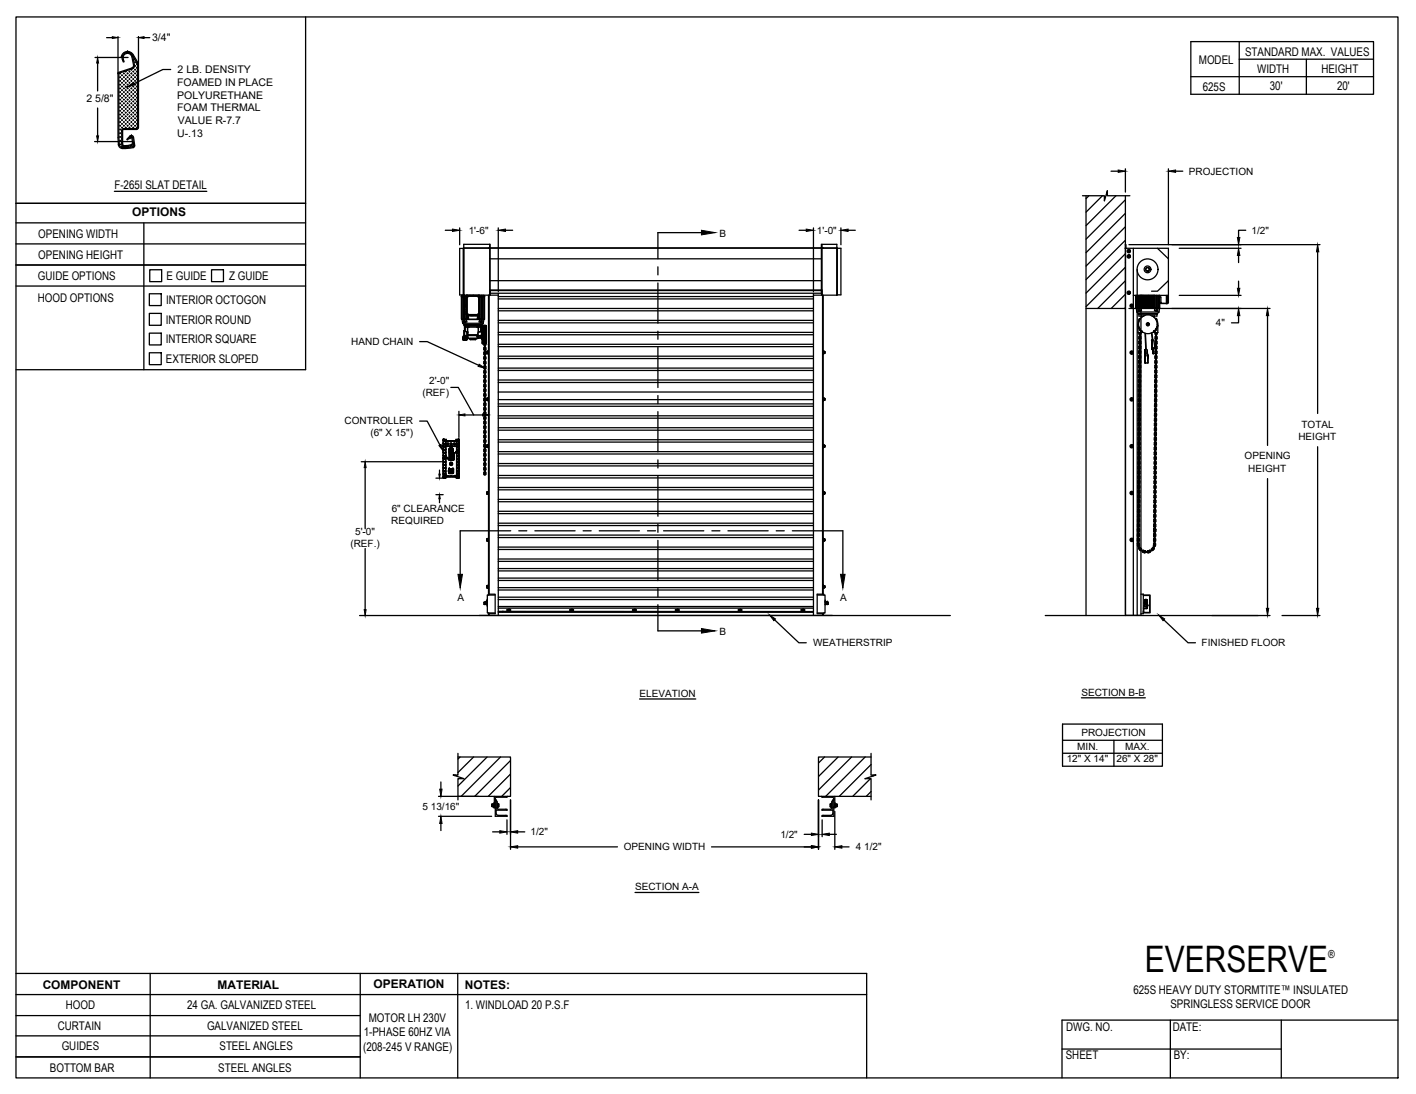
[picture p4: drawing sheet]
<svg xmlns="http://www.w3.org/2000/svg" width="279mm" height="216mm" viewBox="0 0 279 216" stroke-linecap="round" stroke-linejoin="round" font-family="sans-serif">
<defs><g id="words">
<text font-size="7.2" x="225.9" y="191.8">EVERSERVE</text>
<g font-size="2.4">
<text x="245.7" y="11.1">STANDARD MAX. VALUES</text>
<text x="236.6" y="12.7">MODEL</text>
<text x="237.3" y="17.9">625S</text>
<text x="248.1" y="14.4">WIDTH</text>
<text x="250.5" y="17.8">30'</text>
<text x="260.7" y="14.4">HEIGHT</text>
<text x="263.8" y="17.8">20'</text>
<text x="22.6" y="37.3">F-265I SLAT DETAIL</text>
<text x="7.6" y="47">OPENING WIDTH</text>
<text x="26.1" y="42.7">OPTIONS</text>
<text x="7.6" y="51.1">OPENING HEIGHT</text>
<text x="7.5" y="59.6">HOOD OPTIONS</text>
<text x="7.5" y="55.3">GUIDE OPTIONS</text>
<text x="32.9" y="55.3">E GUIDE</text>
<text x="45.2" y="55.3">Z GUIDE</text>
<text x="32.7" y="63.9">INTERIOR ROUND</text>
<text x="32.8" y="60">INTERIOR OCTOGON</text>
<text x="32.7" y="67.8">INTERIOR SQUARE</text>
<text x="32.7" y="71.7">EXTERIOR SLOPED</text>
<text x="8.4" y="195.2">COMPONENT</text>
<text x="42.9" y="195.1">MATERIAL</text>
<text x="73.7" y="195">OPERATION</text>
<text x="91.7" y="195.2">NOTES:</text>
<text x="223.6" y="196.1">625S HEAVY DUTY STORMTITE™ INSULATED</text>
<text x="11.4" y="203.2">CURTAIN</text>
<text x="13" y="199.2">HOOD</text>
<text x="36.9" y="199.1">24 GA. GALVANIZED STEEL</text>
<text x="40.9" y="203.3">GALVANIZED STEEL</text>
<text x="72.8" y="201.7">MOTOR LH 230V</text>
<text x="91.8" y="199.1">1. WINDLOAD 20 P.S.F</text>
<text x="210.4" y="203.6">DWG. NO.</text>
<text x="230.9" y="198.9">SPRINGLESS SERVICE DOOR</text>
<text x="231.4" y="203.4">DATE:</text>
<text x="12.2" y="207.3">GUIDES</text>
<text x="43.3" y="207.2">STEEL ANGLES</text>
<text x="71.6" y="207.3">(208-245 V RANGE)</text>
<text x="71.8" y="204.5">1-PHASE 60HZ VIA</text>
<text x="210.3" y="209.1">SHEET</text>
<text x="231.6" y="209">BY:</text>
<text x="9.8" y="211.5">BOTTOM BAR</text>
<text x="43.1" y="211.6">STEEL ANGLES</text>
</g>
<text font-size="2.2" x="262" y="189">®</text>
<g font-size="2.1">
<text x="30" y="8">3/4&quot;</text>
<text x="34.9" y="17">FOAMED IN PLACE</text>
<text x="35.1" y="14.5">2 LB. DENSITY</text>
<text x="17" y="20.2">2 5/8&quot;</text>
<text x="34.9" y="19.5">POLYURETHANE</text>
<text x="34.9" y="22">FOAM THERMAL</text>
<text x="34.9" y="27">U-.13</text>
<text x="35.1" y="24.5">VALUE R-7.7</text>
</g>
<g font-size="2">
<text x="234.6" y="34.5">PROJECTION</text>
<text x="92.5" y="46.1">1'-6&quot;</text>
<text x="142" y="46.7">B</text>
<text x="161.2" y="46.1">1'-0&quot;</text>
<text x="247" y="46.1">1/2&quot;</text>
<text x="239.9" y="64.4">4&quot;</text>
<text x="69.3" y="68.1">HAND CHAIN</text>
<text x="84.7" y="75.8">2'-0&quot;</text>
<text x="68" y="83.6">CONTROLLER</text>
<text x="83.4" y="78.1">(REF)</text>
<text x="73.1" y="86">(6&quot; X 15&quot;)</text>
<text x="256.2" y="86.8">HEIGHT</text>
<text x="256.8" y="84.4">TOTAL</text>
<text x="245.6" y="90.7">OPENING</text>
<text x="246.3" y="93.1">HEIGHT</text>
<text x="77.3" y="101.1">6&quot; CLEARANCE</text>
<text x="69.1" y="108">(REF.)</text>
<text x="70.1" y="105.6">5'-0&quot;</text>
<text x="77.2" y="103.5">REQUIRED</text>
<text x="90.3" y="118.7">A</text>
<text x="165.8" y="118.7">A</text>
<text x="142" y="125.3">B</text>
<text x="160.4" y="127.6">WEATHERSTRIP</text>
<text x="237.1" y="127.6">FINISHED FLOOR</text>
<text x="126.2" y="137.5">ELEVATION</text>
<text x="213.4" y="137.3">SECTION B-B</text>
<text x="212.6" y="148.1">MIN.</text>
<text x="213.4" y="145.2">PROJECTION</text>
<text x="222" y="148.1">MAX.</text>
<text x="210.5" y="150.5">12&quot; X 14&quot;</text>
<text x="220.3" y="150.5">26&quot; X 28&quot;</text>
<text x="83.4" y="159.8">5 13/16&quot;</text>
<text x="104.7" y="164.9">1/2&quot;</text>
<text x="123.1" y="167.8">OPENING WIDTH</text>
<text x="154" y="165.3">1/2&quot;</text>
<text x="168.9" y="167.8">4 1/2&quot;</text>
<text x="125.3" y="175.7">SECTION A-A</text>
</g>
</g></defs>
<!-- layer: MOTOR LH -->
<g fill="none" stroke="#000" stroke-width=".25">
<path d="M213.6 38.6h4.3v1.1l.6-2v.9h4.4M214.3 38.6v82.9M214.9 38.6l-.6 .6M217.5 38.6l-3.2 3.3M218.5 37.7h.1M220.2 38.6l-5.9 5.9M222.1 38.6v82.9M222.1 39.4l-7.8 7.8M91 58.5h.1M91 58.5h.2M91.1 58.5h.1M91.2 58.5v4.6l.1 .7"/>
<path d="M91.2 58.5h.1M91.2 58.5h.3M91.2 58.2v.3M91.3 58.5h-.3h.4v4.5M91.4 49v9.2M91.5 49v9.2M91.5 49h-.8v9.2h.8M91.5 58.3h.1M91.5 58.3v.2h.5M91.5 58.2v-10h5.1v10.1M91.5 48.9h4.9M91.5 58.2v.1"/>
<path d="M91.5 58.3h5.1M91.7 58.5h-.6v4.5M91.7 58.5v4.6M91.7 58.3v.2M91.7 58.5v4.5M91.8 58.5h.1M92 58.8v.7zM92 59.4v1.1M92 58.6h.1M92 58.6l-.3-.1v4.5h.2M92 59.7v.8M92 58.5v.3"/>
<path d="M92.1 58.5v3.6M92.1 58.4h2.5v3.8h-2.5zM92.1 58.6l.1 .1zM92.1 58.3h.1M92.2 58.3l-.2 .2M92.2 58.7l.2-.2h1.9l.2 .2v3.2l-.2 .2h-1.9l-.2-.2zM92.3 58.5l-.1 .1M92.4 58.4h.1M92.4 58.4l-.3 .2v3.3M92.4 58.4h1.9l.2 .2v3.3M92.4 58.4h1.9M92.7 58.3h.1"/>
<path d="M93.4 58.3h.1M94.3 58.4l.1 .1M94.4 58.5h.1M94.5 58.3l.2 .2M94.5 58.5l.1 .2M94.5 58.3h-2.3M94.5 58.3h.1M94.5 58.5v.2M94.5 58.7h.1M94.6 58.3h.1M94.6 58.7v3.2M94.6 58.5v3.6"/>
<path d="M94.7 58.5h.1M94.7 58.5v4.5l-.3-.1M94.7 58.6h.1M94.7 58.5v.1M94.7 58.5h.9M94.9 58.5h.1M94.9 58.5v4.5M95 58.3v.2h-.3M95 58.5v4.5l-.3-.1M95 58.5v4.6h.1v.4h-.1M95.1 58.5h.4M95.1 58.3v.2h-.1"/>
<path d="M95.2 58.5v4.5M95.3 58.5v4.5M95.4 58.5h.1M95.4 58.5h.2h-.1M95.4 58.3l.1 .2M95.5 58.5v4.6M95.6 58.5h.1M95.6 58.5v4.5h-.6M96.4 58.3v59.1M96.5 48.9v.1M96.5 58.3v59M96.6 57.4v.6"/>
<path d="M96.6 58.3h1.7M96.6 57.2h65.6M96.7 57.5h.1M96.7 57.6h.1M96.7 57.8h.1M96.7 58h.1M96.7 48.9l-.3 .1M96.7 48.9l68.4 .1 .1 9.2M96.7 49h-5.2M96.7 57.3h65.4M96.7 48.2v.7M96.7 51.1h65.4"/>
<path d="M96.7 55.4h65.4M96.7 57.9v.4M98.3 57.9v63.6M98.3 58.5h62.2M98.3 59h62.2M160.5 58.3h4.6M160.5 57.9v63.6M162.1 57.9h-65.4v-8.9h69.2v9.2h-.8M162.1 48.2v10.1M162.1 57.7h.1M162.1 57.5h.1M162.1 57.9h.1"/>
<path d="M162.2 58.3v-10.1h2.9v10.1M162.2 57.4v.6M162.3 48.9v.1M162.3 58.3v59M162.4 48.9v.1M162.4 58.3v59M165.1 49h.1M165.2 58.2l-.1 .1M165.2 49v9.2M222 49l.1 .1M222 48.3l.1 .7M222.1 49h.1"/>
<path d="M222.1 51.8h.1M222.1 49.1h.1M222.1 47.4l-7.8 7.8M222.1 42.1l-7.8 7.8M222.1 44.7l-7.8 7.8M222.1 50.1l-7.8 7.7M222.1 52.7l-7.8 7.8M222.1 55.4l-5.5 5.5M222.1 58.1l-2.8 2.8M222.1 48.3v.7M222.7 50.4l.2 .1zM222.7 50.8l.2-.1z"/>
<path d="M222.7 50.4l-.2 .1v.2l.2 .1M222.7 49.4l.2 .1zM222.7 49.8l.2-.1zM222.7 49.4l-.2 .1v.2l.2 .1M222.7 57.6l.2 .1zM222.7 58l.2-.1zM222.7 57.6l-.2 .1v.2l.2 .1M222.8 57.6l-.3 .1 .1 .3 .3-.1-.1-.3M222.8 49.4l-.3 .1 .1 .3 .3-.1-.1-.3M222.8 50.4l-.3 .1 .1 .3 .3-.1-.1-.3M222.8 49.4h.1M222.8 50.4h.1"/>
<path d="M222.8 57.6h.1M222.9 50.5h.1M222.9 50.5v.2v-.1M222.9 50.7h.1M222.9 49.5h.1M222.9 49.5v.2v-.1M222.9 49.7h.1M222.9 57.7h.1M222.9 57.7v.2v-.1M222.9 57.9h.1M223.6 49v72.4M223.6 58.3h6.9"/>
<path d="M224.1 58.3v2.4h.6M224.2 58.3v2.5M224.3 58.3v2.4M224.4 53.2v68.3M224.5 58.3v2.4M224.7 58.3v2.5h-.5M224.7 58.3v2.4h.3v-.1l.2 .1M224.8 58.3v2.4M224.9 58.3v2.4M225.1 58.3v2.3M225.1 58.3v63.1h-3v-72.4h8.4v10.7l-.1 .1M225.2 58.3v2.4"/>
<path d="M225.2 58.3v2.4zM225.4 58.3v2.4zM225.4 58.3v2.4M225.5 58.3l-.1 2.4M225.7 58.3v2.4zM225.9 58.3v2.4zM226.1 58.3v2.4zM226.4 58.3v2.4zM226.4 53.4h.2v.2h-.2zM226.7 58.3v2.4zM226.8 53a.36 .36 0 0 0-.7 0 .36 .36 0 0 0 .3 .5 .37 .37 0 0 1-.3-.5 .37 .37 0 0 1 .6-.1 .37 .37 0 0 1-.1 .6l.2-.3M226.8 53.1h.1"/>
<path d="M226.8 53.1v.1M226.8 53v.1M226.9 58.3l-.1 2.4M227.1 58.3v2.4zM227.4 58.3v2.4zM227.6 58.3v2.4zM227.9 58.3l-.1 2.4M227.9 58.3v2.3M228.2 58.3v2.4M228.3 58.3v2.4h-.3v-.1l-.1 .1M228.3 58.3v2.5M228.4 49l2.1 2.1"/>
<path d="M228.5 58.3v2.4M228.6 58.3v2.4M228.8 58.6h.2M229.1 59.8v.1M229.1 58.7v1.2M229.1 59.8l1 .1h-1M229.1 59.9h.1M229.5 59.9h.1M230.1 58.3v1.6h.2M230.3 59.9h.1M230.4 58.3v1.6M230.4 59.6h-.1"/>
<path d="M230.4 59.8h-.1M230.5 55.4l-2.1 2.1h-1.2M230.5 59.5l-.1 .1M91.2 63.1h.5M91.3 63.8h4.1M91.3 63.8l.3 .3M91.3 67.1h.1M91.4 66.4v.1M91.4 66.5l.1-.1zM91.4 66.5h.1M91.4 66.7h.1M91.4 66.7l-.1 .2 .1 .1"/>
<path d="M91.4 63h-.4v-4.5h.4v4.5M91.4 63h.3M91.4 66.4h.1M91.4 66.7l.1 .1zM91.5 66.5h.1M91.5 66.6h.1M91.5 66.6v.1M91.5 67.1h.5M91.5 66.6h-.1M91.5 66.5v.1M91.5 66.7h.1M91.5 67.1h.1"/>
<path d="M91.5 67.1h.2zM91.5 63.1h.5l.1 .4h-.6zM91.5 66.9h.1M91.5 67.1h.2M91.5 63.1h.1M91.5 66.9l.2 .1M91.5 66.4h.1M91.5 66.9v.2l-.1-.1 .1-.1M91.5 66.7l-.1 .1v.3h.5M91.5 66.6v.3M91.5 66.8h.1M91.5 66.6l.1 .1"/>
<path d="M91.6 67.1h.1M91.6 67.1h-.1M91.6 66.6v-.3h.1v.5M91.6 66.7l.1 .3M91.6 64.1h3.5M91.6 64.1v.1h3.5v-.1M91.6 65.2l-.1 1.1M91.6 66.6v.4M91.6 63.6v.1l.2-.1M91.6 63.5v.1M91.6 63.6h.1M91.6 63.6h.2"/>
<path d="M91.7 67.1h.1M91.7 67.1h-.2h.2M91.7 65.2v.1M91.7 64.4v-.2v1M91.7 65.2l-.2 .1v1.3M91.7 66.9h.1M91.7 66.4v.3M91.7 65.3v1M91.7 64.3h.1M91.7 66.5h.1M91.7 66.8h.1M91.7 65.3h.1"/>
<path d="M91.7 66.8v.2M91.7 63.6v.1M91.7 66.6h.1M91.7 66.3h.5M91.7 66.2h.5M91.7 66.8l.1 .1M91.7 66.6v.1M91.7 66.7v.2M91.7 66.8v.1M91.7 65.3v-.8h3.2l.1 .9M91.7 65.3v.1l.6 .1M91.7 63.1v.4"/>
<path d="M91.7 64.5h.5M91.7 67.1h.1zM91.7 67.1h.3M91.7 66.6v.2M91.8 66.8h-.1M91.8 66.9h-.1M91.8 67.1h.1M91.8 66.8h.1M91.8 66.9h.1M91.8 66.5v.2M91.8 66.6v.2M91.8 63.1h3.1"/>
<path d="M91.8 63v.1M91.8 66.8v.1M91.8 64.5v.9M91.8 66.9v.1M91.8 66.3v.3M91.8 66.6v.3M91.8 66.3v.2M91.8 63.6h.1M91.8 67.1h-.1h.1M91.8 66.3l.1 .4zM91.8 66.7v.3M91.8 67h.1"/>
<path d="M91.8 63.5l-.2 .1M91.8 66.3h.1M91.9 67.1h.1M91.9 66.7v.3M91.9 66.5h.3M91.9 66.8h.4M91.9 66.9l.2 .1-.2 .1zM92 66.9h.1M92 67.1h.1M92 60.5h.1M92 61.4v.4M92 62.9l-.1 .1"/>
<path d="M92 60.5v.2M92 61.1v.3M92 61.8v1.2M92 66.8l-.1 .1M92 62.1l.2 .2M92 60.7v.5M92 62.2v.8M92.1 67h.1M92.1 61.9l.1 .1zM92.1 66.8l-.2 .3M92.1 61.9l.3 .2M92.1 67.1h.1"/>
<path d="M92.2 65.6h.1M92.2 66.7h.1M92.2 66.5h-.1M92.2 66.6v.1M92.2 64.6h.1M92.2 66.8l-.1 .2M92.2 65.6v.6M92.2 62l.2 .1M92.2 62.2v.1M92.2 64.5v.1h.3v-.1M92.2 66.2v.4M92.2 65.6v1.1"/>
<path d="M92.2 62.3v.7h.1v-.7M92.2 62.9l-.2 .1M92.2 66.1h.1M92.2 65.6v.5zM92.2 66.1v.7M92.2 64.6v.9M92.3 64.6v1.5M92.3 66.2v.5M92.3 65.6h-.1M92.3 65.6h.1M92.3 66.7h.1M92.3 66.7v.1"/>
<path d="M92.3 62.1h.1M92.3 65.5l-.1 .1v1h-.3M92.3 66.7l.1 .1h1.9M92.3 62.9h.1M92.3 66.8h2M92.4 62.1h.1M92.4 62.1h1.9M92.4 62.2h1.9M92.4 64.6h.1M92.4 62.3v.7h1.8v-.7M92.5 64.6h-.2M92.5 64.5h1.6"/>
<path d="M92.6 62.3h.9M92.7 66.8h.1M92.8 66.8h1.1M92.8 66.8v.2M92.8 67h.1M92.8 67h1.1M93.5 62.3h.1M93.6 62.3h.5M93.6 62.3h.1M93.9 67h.1M93.9 66.8v.2M93.9 66.8h.1"/>
<path d="M94.1 64.6h.1M94.1 62.3h.1M94.1 64.5v.1h.4v-.1M94.2 64.6h.2M94.2 62.9h.1M94.2 64.6h.1M94.2 66.2h.1M94.2 66.2l-.1 .3 .2 .3M94.2 66.2l.1 .1M94.2 66.2h.7M94.3 64.6h.1M94.3 66.2v-.1h-2v.1h1.9"/>
<path d="M94.3 66.5h.1M94.3 66.5v.3M94.3 66.1h.1M94.3 66.5h.6M94.3 66.2h-.1M94.3 66.8h.1M94.3 66.3h.6M94.3 66.1v.1M94.3 62.1v.1l.1-.1M94.3 66.3l-.2 .1 .2 .1M94.3 62.1h.1M94.3 62.3v.7h.1v-.7"/>
<path d="M94.3 66.8h.8M94.4 65.5l-.1 .6M94.4 64.6v.9M94.4 64.6v.9h.4M94.4 62.9h.1M94.5 64.6h-.1M94.5 61.9l.1 .1zM94.5 62l-.1 .1M94.5 62.2l-2.3 .1M94.5 64.5h.5M94.5 61.9l-.2 .2M94.6 63.1h.4v.4"/>
<path d="M94.6 62.2v.8M94.7 62.1l-.2 .2M94.8 63.5v.2l.3-.2M94.8 63.6h.3M94.8 63.6h.1M94.8 63.6h.2M94.8 64.5h.1M94.8 64.5v.9h.2M94.8 63.6v.1M94.9 63v.1M94.9 66.5h.1M94.9 66.4v.1"/>
<path d="M94.9 66.3v.1M94.9 66.3v.2M94.9 66.3h.1M94.9 66.4h.1M94.9 66.3l.1 .1M95 66.5h.1M95 66.3h.1M95 66.4h.1M95 66.4l-.1 .1M95 63.6v.1M95 66.3v.2M95 64.2v1"/>
<path d="M95 63.1h.5M95 65.4v.9M95 65.4l-.6 .1M95 66.5v.3M95 63.6h.1M95 65.5h.1M95 65.4h.1M95.1 63.6h.1M95.1 65.4v1.6M95.1 65.4h.1M95.1 66.7h.1M95.1 65.3v1.5"/>
<path d="M95.1 67h.1M95.1 65v.4M95.1 65h.1M95.1 64.6h.2v2.9h-.2zM95.1 67.5l.2 .4M95.1 67.6l.2 .3M95.1 63.1h-.5l-.1 .4h.5M95.3 66.4v1.1M95.3 66h.1M95.3 66v1.5M95.3 64.6v1.4M95.3 64.2l-.2 .4"/>
<path d="M95.3 64.2l.7 .1M95.3 64.2l-.2 .3M95.3 67.9h.2M95.3 67.5h.1M95.3 64.6v1.1M95.3 64.6h.1M95.3 64.5h.1M95.3 64.5v3M95.3 67.5l.1 .1M95.3 67.5v.1h.1M95.3 66.2v.1M95.3 65.5l.1-.1-.1 .2"/>
<path d="M95.3 66.8l.1 .3-.1-.3M95.3 66.1h.1M95.3 66.3h.1M95.3 66.9l.1 .3M95.3 65.9h.1M95.3 64.5l.2-.2v3.4M95.3 64.9h.1M95.3 67.1h.1M95.4 64.4l-.1 .2M95.4 64.5h-.1M95.4 67.6h.1M95.4 64.5h.1"/>
<path d="M95.4 63.8l-.3 .3M95.4 67.6l.1 .1M95.4 66h.1M95.4 64.5v1.5M95.4 66v1.6M95.4 64.9l-.1 .3zM95.4 64.4v3.2M95.4 64.4v3.3M95.5 67.1l.1 .2M95.5 73.5l.1 .2M95.5 75.3l.1 .2M95.5 67.7h.1"/>
<path d="M95.5 64.4h.1M95.5 64.4l.1 .3M95.5 67.8l.1 .4M95.5 72.3l.1 .5M95.5 74.2l.1 .4M95.5 79.7l.1 .4M95.5 66.4h.1M95.5 66.5v.1M95.5 67.5h.1M95.5 63.1l-.1 .7M95.6 69h.1M95.6 68.7h.2"/>
<path d="M95.6 68h.2M95.6 67.1v.1M95.6 66.2v.1M95.6 65.2h.2M95.6 65h.2M95.6 69.9h.1M95.6 70.8h.2M95.6 70.5h.2M95.6 71.7v.1M95.6 72.6v.1M95.6 73.5v.1M95.6 74.4v.1"/>
<path d="M95.6 75.3v.1M95.6 76.3h.1M95.6 76h.2M95.6 77.2h.1M95.6 78.1h.2M95.6 77.8h.2M95.6 79v.1M95.6 79.9v.1M95.6 67.6h.1M95.6 67.3v.3M95.6 67.4h.1M95.6 67.9h.2"/>
<path d="M95.6 64.7v.1M95.6 67.3h.1M95.6 67.7h.1M95.6 66.8h.1M95.6 65.8v.1M95.6 69.5v.1M95.6 71.4h.1M95.6 72.3h.1M95.6 73.2h.1M95.6 74.1v.1M95.6 75v.1M95.6 76.8v.1"/>
<path d="M95.6 78.7h.1M95.6 79.6h.1M95.6 68.5l-.1 .5 .1 .1M95.6 67.6l-.1 .1M95.6 66.6l-.1 .5M95.6 65.7l-.1 .2 .1 .5M95.6 64.8l-.1 .2 .1 .4M95.6 69.4l-.1 .5 .1 .2M95.6 70.3l-.1 .5 .1 .2M95.6 71.2l-.1 .5 .1 .2M95.6 72.1l-.1 .2M95.6 73.1l-.1 .4"/>
<path d="M95.6 74l-.1 .2M95.6 74.9l-.1 .5M95.6 75.8l-.1 .5 .1 .1M95.6 76.7l-.1 .5 .1 .2M95.6 77.6l-.1 .2v.4h.3l.1-.1M95.6 78.5l-.1 .5 .1 .2M95.6 79.4l-.1 .2M95.6 67.1h.1M95.6 66.2h.1M95.6 65.9h.1M95.6 69.5h.1M95.6 71.7h.1"/>
<path d="M95.6 72.6h.1M95.6 74.1h.1M95.6 73.5h.1M95.6 75h.1M95.6 74.5h.1M95.6 75.4h.1M95.6 76.8h.1M95.6 79h.1M95.6 79.9h.1M95.6 64.8h.1M95.7 67.1h.1M95.7 65v.2"/>
<path d="M95.7 65.9v.3M95.7 66.8v.3M95.7 64.7h-.1v28.9M95.7 68.5l.2 .2M95.7 67.6l.2 .1M95.7 66.6l.2 .2M95.7 65.7l.2 .2M95.7 64.8l.2 .2M95.7 69.4l.2 .2M95.7 70.3l.2 .2M95.7 71.2l.2 .2M95.7 72.1l.2 .2"/>
<path d="M95.7 73.1l.2 .1M95.7 74l.2 .2M95.7 74.9l.2 .2M95.7 75.8l.2 .2M95.7 76.7l.2 .2M95.7 77.6l.2 .2M95.7 78.5l.2 .2M95.7 79.4l.2 .2M95.7 67.7h.1M95.7 66.8h.1M95.7 65.8l.1 .1M95.7 69.5l.1 .1"/>
<path d="M95.7 71.4h.1M95.7 72.3h.1M95.7 73.2h.1M95.7 74.1l.1 .1M95.7 75l.1 .1M95.7 76.8l.1 .1M95.7 78.7h.1M95.7 79.6h.1M95.7 67.3h.1M95.7 64.7v.1M95.7 67.4h.1M95.7 64.8h.1"/>
<path d="M95.7 64.7l.1 28.9h-.2M95.7 67.4l.1 .2M95.8 69h-.1M95.8 67.1l-.1 .1M95.8 66.2l-.1 .1M95.8 69.9h-.1M95.8 71.7l-.1 .1M95.8 72.6l-.1 .1M95.8 73.5l-.1 .1M95.8 74.4l-.1 .1M95.8 75.3l-.1 .1M95.8 76.3h-.1"/>
<path d="M95.8 77.2h-.1M95.8 79l-.1 .1M95.8 79.9l-.1 .1M95.8 67.6h.1M95.9 69l-.2 .1M95.9 68l-.2 .2M95.9 67.1l-.2 .2M95.9 66.2l-.2 .2M95.9 65.2l-.2 .2M95.9 69.9l-.2 .2M95.9 70.8l-.2 .2M95.9 71.7l-.2 .2"/>
<path d="M95.9 72.6l-.2 .2M95.9 73.5l-.2 .2M95.9 74.4l-.2 .2M95.9 75.3l-.2 .2M95.9 76.3l-.2 .1M95.9 77.2l-.2 .2M95.9 79l-.2 .2M95.9 79.9l-.2 .2M95.9 67.7h.1M95.9 64.4l-.2 .3M95.9 64.4h.1M95.9 65v.3"/>
<path d="M95.9 65.9v.3M95.9 66.8v.3M95.9 67.8v.2M95.9 68.7v.3M95.9 69.6v.3M95.9 70.5v.3M95.9 71.4v.3M95.9 72.3v.3M95.9 73.3v.2M95.9 74.2v.2M95.9 75.1v.3M95.9 76v.3"/>
<path d="M95.9 76.9v.3M95.9 77.8v.3M95.9 78.7v.3M95.9 79.7v.2M95.9 64.3v3.5M95.9 64.3h.1M96 67.8h-.1M96 64.3v1.7M96 66h.1M96 66v1.8M96 65.6v.3M96 66.3v-.2v.4"/>
<path d="M96 65.8v.2M96 64.3v3.5M96.1 78.9h.1M96.1 78.7h.1M96.1 78.7v.2M96.1 69.7h.1M96.1 69.4h.1M96.1 69.4v.3M96.1 69.4l.3-.1h-.3v.4M96.1 69.7h.3l-.3 .1zM96.1 78.9l.3 .1-.3 .1zM96.1 78.5h.2v.2h-.2z"/>
<path d="M96.1 69.3v.5M96.1 78.5v.6M96.3 69.4v.3M96.3 78.7v.2M96.3 69.3h.1M96.3 78.5l.1 .1M96.4 69.8h-.1M96.4 79l-.1 .1M96.4 68h.1M96.4 69.3v.5M96.4 78.5v.6M98.3 60.9h62.2"/>
<path d="M98.3 79.7h62.2M98.3 77.4h62.2M98.3 78.9h62.2M98.3 75h62.2M98.3 75.5h62.2M98.3 72.6h62.2M98.3 73.1h62.2M98.3 70.3h62.2M98.3 70.8h62.2M98.3 67.9h62.2M98.3 68.4h62.2M98.3 65.6h62.2"/>
<path d="M98.3 66.1h62.2M98.3 63.2h62.2M98.3 63.7h62.2M98.3 61.3h62.2M162.4 69.2v.7M162.4 78.5v.6M162.5 78.9h.1M162.5 78.6v.4M162.5 79h.2M162.5 78.6h.2l.1 .3M162.5 69.7h.1M162.5 69.7l.2 .1"/>
<path d="M162.5 79h.1M162.5 69.7v.1M162.5 78.9l.2 .1M162.5 78.7h.2l.1 .2M162.5 69.4h.2v.3M162.5 78.6h.1M162.5 69.3v.1M162.7 69.3v.4M162.7 78.6v.4M162.7 69.7h.1M162.7 69.7v.1M162.8 69.7v-.3l-.3-.1v.4"/>
<path d="M162.8 69.4v.3M162.8 78.7v.2M214.3 60.9h7.8M222.1 60.7l-.2 .2M223.3 69.4l.2 .1zM223.3 69.8l.2-.1zM223.3 69.4l-.2 .1v.2l.2 .1M223.3 78.6l.2 .1zM223.3 79.1l.2-.1zM223.3 78.6l-.2 .1v.3l.2 .1M223.5 69.5v.2v-.1M223.5 78.7v.3v-.2"/>
<path d="M224.2 60.8l.1 .8M224.3 61.6l.3 .3M224.3 61.6h4.4M224.6 65.6h.6M224.6 64.2v1.4M224.6 60.8h.5l.1 .5h-.6zM224.6 79.8v.3M224.6 61.9v.1h3.8v-.1M224.6 61.9h3.8M224.6 75.3l.2 .2M224.6 74.4l.2 .2M224.7 61.3h.1"/>
<path d="M224.7 75.1l-.1 .3M224.7 70.6l.1 .2M224.7 71.6l.1 .1M224.7 69.3l.1 .5M224.7 72.2l.1 .5M224.7 71.2v.4M224.7 67.5l.1 .5M224.7 66.8l.1 .2M224.7 65.9l.1 .2M224.7 64.6v.1M224.7 62v.4h.6M224.7 65.6v.3"/>
<path d="M224.7 79.6l-.1 .2M224.7 79.8v.3M224.8 76.7l-.2 .2 .2 .5M224.8 77.7l-.2 .2 .2 .5M224.8 78.6l-.2 .2 .2 .5M224.8 77.9h.1M224.8 78.8h.1M224.8 78.3v.5M224.8 78.2v.1M224.8 79.8h.1M224.8 79.2v.6M224.8 79.2h.1"/>
<path d="M224.8 76.9v.4M224.8 63.1l-.2 1.1 .3 .9M224.8 63.1h.1M224.8 74.1v.3M224.8 75.1v.3M224.8 76v.3M224.8 75.3v.1M224.8 74.4v.1M224.8 73.5h.1M224.8 76.3h.1M224.8 76.9h.1M224.8 77.3h.1"/>
<path d="M224.8 78.2h.1M224.8 76.9h-.1M224.8 78.8v.4M224.8 74.9l-.2 .1M224.8 73.9l-.1 .5M224.8 75.8l-.2 .2 .2 .5M224.8 75h.1M224.8 74.6v.4M224.8 74.5v.1M224.8 74.5h.1M224.8 76h.1M224.8 75.5v.5"/>
<path d="M224.8 75.4v.1M224.8 75.4h.1M224.8 76.3v.6M224.8 76.3v.1M224.8 77.3v.6M224.8 78.9h.1M224.8 60.8v.5M224.8 71.2v.4M224.8 72.2v.3M224.8 73.2v.3M224.8 71.6h.1M224.8 72.5v.1"/>
<path d="M224.8 74.1h.1M224.8 74.4h.1M224.8 79.7l-.1 .1M224.8 72.9l-.1 .2 .1 .6M224.8 71l-.1 .2M224.8 72l-.1 .2M224.8 72.2h.1M224.8 71.7v.5M224.8 73.1h.1M224.8 72.6v.5M224.8 72.5h.1M224.8 73.5v.6"/>
<path d="M224.8 77h.1M224.8 69.3v.4M224.8 71.6v.1M224.8 67.8h.1M224.8 71.2h.1M224.8 77.8v.5M224.8 67.3l-.1 .1M224.8 68.2l-.1 .2 .1 .5M224.8 69.1l-.1 .2M224.8 70.1l-.1 .5M224.8 69.3h.1M224.8 68.8v.5"/>
<path d="M224.8 68.8h.1M224.8 68.8l.1-.1v.1M224.8 69.8v.5M224.8 69.7h.1M224.8 70.3h.1M224.8 70.7v.5M224.8 70.6h.1M224.8 70.6v.1M224.8 65.6l.1 .3M224.8 73.2h.1M224.8 75.1h.1M224.8 69.7v.1"/>
<path d="M224.8 66.5l.1 .4M224.8 66.8l.1 .1M224.8 68.4h.1M224.8 67.4h.1M224.8 68.3v.5M224.8 70.2v.5M224.8 74v.1M224.8 75.9v.1M224.9 66.3l-.2 .5M224.9 67.4h.1M224.9 66.5h.1M224.9 66.8h.1"/>
<path d="M224.9 67.8h.1M224.9 67v.4M224.9 65.9v.6M224.9 65.9h.1M224.9 68.2v.2M224.9 67.8v.4M224.9 68.4h.1M224.9 68.3v.1M224.9 72.2h.1M224.9 70.3h.1M224.9 71.3h.1M224.9 63.1a1.87 1.87 0 0 0 .4 2.4"/>
<path d="M224.9 63.1h.1M224.9 66.9v.1M224.9 66.8v.1M224.9 60.7l3.9 .1M224.9 64.8v.1M224.9 67.4v.4M224.9 66.4l-.1 .1M224.9 73.1h-.1M224.9 72.1l-.1 .1M224.9 65h.1M224.9 79.7v.1M224.9 64.9h.1"/>
<path d="M224.9 69.4h.1M224.9 64.9v.1M224.9 65.1h.1M224.9 77.7l.1 .5-.1 .2M224.9 78.6l.1 .6-.1 .1M224.9 79.6l.1 .2M224.9 75h.1M224.9 75.9v.1M224.9 76.9v.4M224.9 78.2l-.1 .1M224.9 79.2h.1M224.9 76.3v.6"/>
<path d="M224.9 76.3h.1M224.9 76.9h.1M224.9 77.4v.5M224.9 77.3h.1M224.9 77.3v.1M224.9 77.8v.1M224.9 78.4v.4M224.9 78.2h.1M224.9 78.2v.2M224.9 78.8h.1M224.9 79.2v.6M224.9 65.1l.3 .3"/>
<path d="M224.9 61.3l-.2 .1 .2-.1M224.9 79.8v.4M224.9 74.9l.1 .1M224.9 75.8l.1 .2M224.9 76.7l.1 .6-.1 .1M224.9 75.3l-.1 .1M224.9 74.4v.1M224.9 74.1h.1M224.9 73.5h.1M224.9 73.5v.6M224.9 74.4h.1M224.9 76h.1"/>
<path d="M224.9 75.4h.1M224.9 75.4v.5M224.9 61.3h.1M224.9 75.9l-.1 .5M224.9 77.9v.3M224.9 78.8v.4M224.9 63l-.1 .1M224.9 73.9l.2 .5M224.9 72.9l.2 .6-.2 .2M224.9 72l.2 .2M224.9 71.2h-.1M224.9 68.3l.1 .1"/>
<path d="M224.9 71.6h.1M224.9 72.5v.1M224.9 71.7v.5M224.9 71.6v.1M224.9 72.1v.1M224.9 70.8v.4M224.9 70.6h.1M224.9 70.6v.2M224.9 71.2h.1M224.9 72.5v.6M224.9 72.5h.1M224.9 73.1v.4"/>
<path d="M224.9 74.1v.9M224.9 75.1v.3M224.9 71.2l.1 .4M224.9 68.2l.2 .5-.2 .2M224.9 69.2l.2 .5-.2 .1M224.9 70.1l.2 .5-.2 .2M224.9 71l.2 .6-.2 .1M225 70.3h.1M225 66.4v.1M225 67.4h.1M225 70.6l-.1 .1M225 67.8v.6"/>
<path d="M225 67.8h.1M225 68.3v.1M225 68.8v.5M225 68.8h.1M225 69.3h.1M225 69.8v.5M225 69.7h.1M225 69.7v.1M225 72.2v.3M225 66.3l.1 .5M225 67.3l.1 .1M225 66.8v.1"/>
<path d="M225 66.9v.5M225 66.8h.1M225 65.9v.6M225 65.9h.1M225 66.9h.1M225 66.5h.1M225 63l-.2 .1M225 60.7v-2.4v2.4M225 65.1v.1M225 68.4v.3M225 69.4v.3M225 70.3v.3"/>
<path d="M225 65.6v.3h-.1M225 65.1h.1M225 67.5v.3M225 66.5v.4M225 79.8l-.1 .5M225 75.3l-.1 .2M225 74.4l-.1 .2M225 76l-.1 .5M225.1 75.1v.3M225.1 72.2l-.2 .5M225.1 66.8l-.1 .2M225.1 65.9l-.1 .2"/>
<path d="M225.1 67.5l-.1 .5M225.2 65.4v.2M225.2 60.7h.1M225.2 65.4l.1 .1M225.2 65.6h.1M225.2 62.4h.1M225.2 62.4v.3M225.2 60.6h.2M225.3 62.4l.2 .1M225.3 65.5h.1M225.4 65.5h-.1M225.5 60.6h.1"/>
<path d="M225.6 60.7v-2.4l.1 2.4M225.6 62.4h.1M225.7 62.4h-.5M225.7 60.6h.2M225.9 60.7v-2.4v2.4M225.9 69.3v.1M225.9 69.5h.1M225.9 69.7h.1M225.9 69.3h.1M225.9 69.2h.1M225.9 69.6h.1M225.9 69.4h.1"/>
<path d="M225.9 69.9h.1M225.9 69.7v.1M225.9 69.8h.1M225.9 69.2v.1M225.9 70.2h.1M225.9 70.1h.1M225.9 69.5v.1M225.9 70.3h.1M225.9 69.8l.1 .1M225.9 70h.1M225.9 70v.1M225.9 70.4h.1"/>
<path d="M225.9 70.5h.1M225.9 70.2v.1M225.9 70.3v.1M225.9 70.1v.1M225.9 70.6h.1M225.9 70.9h.1M225.9 70.7h.1M225.9 70.8h.1M225.9 70.5v.1M225.9 71.1h.1M225.9 71h.1M225.9 70.9v.1"/>
<path d="M225.9 65.8l.2 3.2M225.9 71.2h.1M225.9 60.6h.9M226 70.7h.1M226 70.9h.1M226 70.6h.1M226 70.5h.1M226 70.4h.1M226 70.3h.1M226 70.3v.1M226 70.2h.1M226 70.2v.1"/>
<path d="M226 70.1h.1M226 70h.1M226 69.9h.1M226 69.9v.1M226 69.9h-.1M226 69.8l-.1 .1M226 70.8h.1M226 71.2h.1M226 70.7v.1M226 71.6h.1M226 71h.1M226 71v.1"/>
<path d="M226 71.1h.1M226 71.3h.1M226 71.3v.1M226 70.4h-.1M226 70.1h-.1M226 70.4l-.1 .1M226 70.1l-.1 .1M226 71.5h.1M226 71.2v.1M226 70.8v.1M226 70.8l-.1 .1M226 70.6l-.1 .1"/>
<path d="M226 70.6h-.1M226 71.4v.1M226 71.1v.1M226 70.5h-.1M226 70.1v1.4M226 71.5v.1M226 71.4h.1M226 70.7h-.1M226 71h-.1M226 70.9h-.1M226 65.8l.2 3.2M226 69l-.1 .1"/>
<path d="M226.1 71.6h.1M226.1 69h.1M226.1 69l-.2 .1v2M226.1 60.7l.1-2.4v2.4M226.2 69h-.1M226.2 68.9l.2 .2M226.3 69.1l.2 2.5M226.4 60.7v-2.4v2.4M226.4 69.4h.1M226.4 69.5h.1M226.4 69.6h.1M226.4 69.4v.2"/>
<path d="M226.4 69.6v.1M226.4 69.7h.1M226.4 69.9h.1M226.4 69.8h.1M226.4 69.7v.2M226.4 70.2h.1M226.4 70h.1M226.4 70.1h.1M226.4 70v.2M226.4 70.3h.1M226.4 70.4h.1M226.5 70.5h.1"/>
<path d="M226.4 70.2v.1M226.4 70.5h.1M226.5 70.6h.1M226.4 70.3v.1M226.4 64h.1M226.5 70.5v.1M226.5 70.7h.1M226.5 70.8h.1M226.5 70.9h.1M226.5 71.6h.1M226.5 70.6v.3M226.5 71.6h-.4"/>
<path d="M226.5 70.5h-.1M226.5 64h.1M226.5 63.9v.1M226.5 64h-.1M226.5 71.1v.1M226.5 71v.1M226.5 71.2v.1M226.5 64v.1M226.6 64h-.1M226.6 60.7v-2.4l.1 2.4M226.9 60.6h.2M227.1 60.7v-2.4v2.4"/>
<path d="M227.1 60.6h.2M227.2 65.7l.2 1.4M227.2 67.4h.1M227.2 67.3h.1M227.2 67.3v.1M227.2 67.3l.1 .4M227.2 67.3l.1 .3M227.3 67.5h.1M227.3 67.6h.1M227.3 67.7h.1M227.3 67.8h.1M227.3 67.7v.1"/>
<path d="M227.3 67.8v.1M227.3 67.9h.1M227.3 65.7l.2 1.4M227.3 67.6v.7M227.3 68h.1M227.3 67.9v.1M227.3 68.1h.1M227.3 68v.1M227.3 68.2h.1M227.3 68.3h.1M227.3 68.1v.1M227.3 68.2l.1 .1"/>
<path d="M227.3 68.2v.1M227.3 60.7v-2.4l.1 2.4M227.4 68.3h.1M227.4 68.4h.1M227.4 68.2h.1M227.4 68.2v.1M227.4 68.5h.1M227.4 68.4v.1M227.4 68.2v.5M227.4 67.1l-.2 .2M227.4 68.6h.1M227.4 68.7h.1"/>
<path d="M227.4 67.1l.3 .1 .3 2M227.4 67.1h.1M227.4 68.6v.1M227.4 68.5v.1M227.4 62.4h.1M227.4 60.6h.1M227.4 68.8h.1M227.4 68.9h.1M227.4 68.7v.1M227.4 68.8v.1M227.4 68.6v.5M227.4 69h.1"/>
<path d="M227.4 69.1h.1M227.4 69v.1M227.4 69.2h.1M227.4 69.3h.1M227.4 69.2l.1 .1M227.4 69.1v.1M227.4 69.2v.1M227.4 69.3l.1 .1M227.4 69l.1 .7M227.5 69.4h.1M227.5 69.3h.1M227.5 69.3v.1"/>
<path d="M227.5 69.4v.1M227.5 69.7h.1M227.5 69.6h.1M227.5 69.5v.1M227.5 69.5h.1M227.5 69.6v.1M227.5 69.7v.1M227.5 69.8h.1M227.6 69.8h.1M227.6 60.7l-.1-2.4 .1 2.4M227.6 65.5h.1M227.6 60.6h.2"/>
<path d="M227.7 65.5h.1M227.7 62.4l-.2 .1M227.8 60.7v-2.4l.1 2.4M227.8 65.5h.1M227.8 62.4v.3M227.8 65.5v.1M227.8 77.3l.2 .2M227.8 78.2l.2 .2M227.8 68.3h.1M227.8 68.4h.1M227.8 65.4v.1M227.8 68.3l.1 .2"/>
<path d="M227.8 77v.3M227.8 77.9v.3M227.8 68.4l.1 .1M227.8 76.3l.2 .2M227.9 74.1l.1 .5M227.9 68.5h.1M227.9 68.6h.1M227.9 68.5v.1M227.9 71.6l.1 .2M227.9 72.5l.1 .2M227.9 68.7h.1M227.9 71.3v.3"/>
<path d="M227.9 72.2v.3M227.9 68.7l.1 .2M227.9 69.4l.1 .5M227.9 60.8l-.1 .5h.7v-.5M227.9 69.7l-.3 .1M227.9 66.5l.1 .5v-.1M227.9 65.6l.1 .5M227.9 78.2l.1 .1M227.9 79.2h.1M228 77.7l-.2 .2M228 78.7l-.2 .2 .2 .5M228 79.6l-.2 .5"/>
<path d="M228 79.4v.4M228 79.2v.2M228 79.8h.1M228 79.2h.1M228 78.3v.5M228 78.3h.1M228 78.8h.1M228 77v.3M228 78.8l-.1 .4M228 79.8l-.1 .3M228 74.4v.1M228 78.2h.1"/>
<path d="M228 78.8l.1 .1M228 78.8l-.1 .1M228 79.8h-.1M228 73.9l-.2 .2M228 74.9l-.2 .2 .2 .5M228 75.8l-.2 .5M228 76.8l-.2 .2M228 77.9h.1M228 77.3v.6M228 77.3h.1M228 77h.1M228 76.5v.5"/>
<path d="M228 76.4v.1M228 76.4h.1M228 76h.1M228 75.4v.6M228 75.4v.1M228 75.1h.1M228 74.1v.4h.1M228 73.2v.3M228 73.5h.1M228 71.6h.1M228 75.4h.1M228 75h.1"/>
<path d="M228 73l-.1 .2 .1 .5M228 71.1l-.1 .2M228 72l-.1 .2M228 74.6v.5M228 74.5h.1M228 73.7v.4M228 73.5v.2M228 74.1h.1M228 73.5v.1M228 73.2h.1M228 72.7v.5M228 72.6h.1"/>
<path d="M228 72.2h.1M228 72.2v.4M228 65.1h.1M228 72.6v.1M228 74.5v.1M228 69.4v.3M228 69.5v.2M228 68.7v.1M228 69.7h.1M228 73.1h.1M228 71.2v.4M228 68.2l-.1 .5"/>
<path d="M228 69.2l-.1 .2M228 70.1l-.1 .2 .1 .5M228 67.5h.2M228 66.8l.1 .1M228 65.9h.1M228 70.7h.1M228 70.3h.1M228 69.4h.1M228 71.6v.6M228 71.2h.1M228 70.7v.5M228 71.2l.1 .1"/>
<path d="M228 70.2v.1M228 69.7v.5M228 67.5l.1 .3M228 66.5v.3M228 68.4v.3M228 68.4h.1M228 70.3v.4M228 75v.4M228 75.9v.5M228 76.9v.1M228 66.3l-.1 .2M228 67.3l-.1 .2 .1 .5"/>
<path d="M228 66.9h.2M228 66.5h.2M228 65.9h.2M228 68.8v.5M228 68v.4M228 67.8h.1M228 67.8v.1M228 67.5h.1M228 67v.5M228 66.9h.1M228 66.5h.1M228 66.1v.4"/>
<path d="M228 66.9v.1M228 67.8v.2M228 65.6v.3M228.1 66.5h-.1M228.1 73.1l-.1 .1M228.1 63l.1 .1M228.1 65.9l-.1 .2M228.1 65.1h.1M228.1 65v.1M228.1 65.1l-.4 .4M228.1 63h.1M228.1 61.3h.1"/>
<path d="M228.1 77.7l.1 .2M228.1 78.7l.1 .2M228.1 79.6l.1 .5M228.1 76h.1M228.1 77.3h-.1M228.1 76.4h-.1M228.1 77.9h-.2v.3M228.1 78.2l-.1 .1M228.1 79.8h.1M228.1 79.2h.1M228.1 79.2v.2M228.1 78.8h.1"/>
<path d="M228.1 78.3v.5M228.1 77.3h.1M228.1 77.3v.5M228.1 77.9h.1M228.1 77h.1M228.1 76.9v.1M228.1 78.8l-.1 .4M228.1 77.8v.1M228.1 79.4v.4M228.1 77.9v.3M228.1 79.8v.3M228.1 74.9l.2 .5-.2 .2"/>
<path d="M228.1 75.8l.1 .5-.1 .2M228.1 76.8l.1 .2M228.1 73.1v.1M228.1 75.4l-.1 .1M228.1 76.3v.1M228.1 77.3l-.1 .1M228.1 76.4v.1M228.1 76.4h.1M228.1 75.4v.6M228.1 75.4h.1M228.1 75.1h.1M228.1 74.5v.1"/>
<path d="M228.1 75v.1M228.1 74.5h.1M228.1 74.1h.1M228.1 74.6v.4M228.1 76.5v.4M228.1 73.9l.2 .2M228.1 73l.2 .5-.2 .2M228.1 72l.2 .2M228.1 70.3h.1M228.1 68.8h-.1M228.1 73.5v.1M228.1 73.5h.1"/>
<path d="M228.1 73.5v.6M228.1 73.2h.1M228.1 72.6v.5M228.1 72.6h.1M228.1 71.8v.4M228.1 71.6h.1M228.1 71.6v.2M228.1 72.2h.1M228.1 72.2v.4l-.1-.1M228.1 64.9l.1 .1M228.1 73.1l.1 .4M228.1 75.1v.3"/>
<path d="M228.1 76v.3M228.1 77v.3M228.1 69.2l.2 .2M228.1 70.1l.2 .6-.2 .1M228.1 71.1l.2 .5M228.2 68.4v.3M228.2 69.7h-.1M228.2 70.6l-.1 .1M228.2 70.7l-.1 .6M228.2 70.7h.1M228.2 69.7v.6M228.2 70.3h.1"/>
<path d="M228.2 69.7h.1M228.2 68.8v.5M228.2 69.3v.1M228.2 68.8h.1M228.2 68.4h-.2M228.2 74.1l-.1 .4M228.2 71.3l-.1 .3M228.2 63.1a1.87 1.87 0 0 1-.1 2M228.2 63.1h.1M228.2 60.7v.1M228.2 66.3l.1 .2M228.2 67.3l.1 .5-.1 .2"/>
<path d="M228.2 68.2l.1 .5-.1 .2M228.2 66.8v.1M228.2 68.7v.1M228.2 65.9h.1M228.2 67.8v.6M228.2 67.8h.1M228.2 67.8v.1M228.2 66.9v.6M228.2 66.9h.1M228.2 67.4v.1M228.2 65.9v.6M228.2 69.4v.3"/>
<path d="M228.2 70.3v.4M228.2 67.5v.3h-.2M228.2 65.6v.3M228.2 66.5v.3M228.2 78.2l-.1 .2M228.2 64.7v.2M228.2 77l-.1 .5M228.2 78.9l-.1 .5M228.2 63.1a1.96 1.96 0 0 1-.4 2.4M228.2 60.8v.5M228.2 77.9v.3M228.3 72.5l-.2 .2"/>
<path d="M228.3 74.1l-.2 .5M228.3 71.6l-.2 .2M228.3 62v.4h-1M228.3 72.2v.3M228.3 64.5v.1M228.3 66.8l-.1 .2M228.3 65.9l-.1 .2M228.3 60.7h.5v-2.4l-.1 3.3M228.3 69.4l-.2 .5M228.3 65.6v.3M228.3 66.5v.3M228.4 64.6h.1"/>
<path d="M228.4 61.3h.1M228.4 64.6l.1-.4v1.4h-.7M228.4 61.3l-.1 .1-.2-.1h.2M228.7 61.6l-.3 .3M87.5 88.1v.7M87.5 86.9v.2M87.5 88.1h1.4M87.5 86.8h.1M87.5 90.5h.1M87.5 94.3h.1M87.5 88.1h.1M87.5 90.5v2.7h.4v-.2"/>
<path d="M87.5 90.5h.2M87.5 93.2v.9l.4-.2v-.3h-.4M87.5 94.1h.1M87.5 94v.2M87.5 94.1v.2v-.1M87.5 94.1v.1l.1-.1M87.5 87.6h.1M87.5 86.8v.8M87.5 86.8v1.3M87.5 87h.1M87.5 86.9l.1-.1v.2M87.5 86.9v.1"/>
<path d="M87.5 86.9h.1M87.5 88.8v1.6l.4-.1v-.3M87.5 88.8h.1M87.5 90.4h.2M87.5 90h.1M87.5 89.4h.1M87.5 88.8v.6M87.5 89.3h.1M87.5 88.2h.1M87.5 87.3v6.5M87.5 90.5h.7M87.5 87.6v.5"/>
<path d="M87.5 89.4v4.7M87.5 94.2h.1M87.5 88.1h.4M87.5 86.9l.1 .1M87.5 90.6h.4zM87.5 90.6h.1M87.5 91.2h.1M87.5 91.2h.4v.6h-.4M87.5 91.8h.1M87.5 91.8h.4v.6h-.4M87.5 92.4h.1M87.5 92.4h.4v.6h-.4"/>
<path d="M87.5 93h.1M87.5 91.8h.4M87.5 92.4h.4M87.5 93h.4h-.4M87.5 93.6h.1M87.5 93.6h.4M87.5 87.6h.4v.5h-.4M87.5 87.6h.4v-.5l-.4-.1v1.1M87.5 90h.4zM87.5 89.3h.4l-.4 .1M87.5 88.1h.4zM87.5 93h.4"/>
<path d="M87.5 89.3v.1M87.5 90.6h.4M87.5 90h.4M87.5 91.2h.4M87.5 89.4h.4M87.5 89.3h.4M87.5 87.6h.4M87.5 88.8h.4M87.5 88.1v.1M87.6 94.3h-.1M87.6 86.8h.1M87.6 94h.1"/>
<path d="M87.6 94v.1M87.6 94.3h.1M87.6 94.1v.2l-.1-.1M87.6 87.1h.1M87.6 87h.1M87.6 87v.1M87.6 87l.1 .1M87.6 86.8l.1 .3v-.1M87.6 94.3l.2 .1M87.6 94h2.8M87.6 86.8l.1 .2M87.6 86.9l.1 .1"/>
<path d="M87.6 86.9h.1M87.6 94.2h.1M87.7 94h.1M87.7 94l-.1 .1M87.7 94l-.1 .3M87.7 87.1h.1M87.7 87.1h1.1M87.7 94.1l-.1 .2M87.7 86.8h-.1M87.7 94.2l-.2 .1M87.7 94.2a.34 .34 0 0 0 .5-.1h1.6a.34 .34 0 0 0 .6 .1M87.7 86.9v.1"/>
<path d="M87.7 94h2.7M87.7 87.1h2.7M87.7 90.5h.1M87.7 90.5l.2 .1M87.7 90.5h.2M87.7 90.4h.1M87.7 90.4h.2M87.7 86.9h.2zM87.7 94.2h.2zM87.7 90.4l.1 .1M87.7 94.4h.1M87.8 90.4h.1"/>
<path d="M87.8 90.3l.1 .1zM87.8 86.7l-.1 .1M87.8 90.3h.1M87.8 90.3v.1M87.8 94h.1M87.8 94.3v.1M87.8 86.7v.1M87.8 86.7l-.2 .1M87.8 86.7l.2 .1M87.9 90.4h-.1M87.9 90.4h.1M87.9 90.3h.1"/>
<path d="M87.9 90.3l-.1 .1M87.9 90.5h.1M87.9 88.1h.1M87.9 90.6h.1M87.9 91.2h.1M87.9 90.5v3.5v-.4M87.9 93.6h.1M87.9 93h.1M87.9 92.4h.1M87.9 91.8h.1M87.9 90.6v.6h-.4M87.9 94h.1"/>
<path d="M87.9 90.5h.4l.5 .4 .6-.1 .2-.2M87.9 93.9h.1M87.9 94h-.2M87.9 87.6h.1M87.9 87.1h.1M87.9 87.1v1M87.9 88.1h1h-1M87.9 90h.1M87.9 88.8h.1M87.9 89.3h.1M87.9 89.4h.1M87.9 88.1h-.4v.7"/>
<path d="M87.9 89.4h-.4h.4M87.9 90.3v.1M87.9 88.1v2.2M87.9 90.5h.3M87.9 88.1h1l.1 .2 .1-.2h1v1.2l-.5 .2-.1 1.3h-.7l-.9-.5M87.9 88.8h-.4h.4M87.9 88.2h.1M87.9 88.2h-.4h.4M87.9 87.1v6.9M87.9 90.4v.1M88 86.8h.1M88 94.2h.1"/>
<path d="M88 94h.1M88 86.9l.2 .1M88.1 94h.1M88.1 86.9h.1M88.1 94.2h.1M88.1 94.2l-.3 .2M88.1 94h.3M88.1 87.6h.1a.17 .17 0 0 0 .1 .2 .17 .17 0 0 0 .2-.2M88.2 87.6a.17 .17 0 0 1 .1-.1 .17 .17 0 0 1 .2 .1M88.2 87.6l.2-.1 .1 .2M88.2 94h.1M88.2 94.1l-.2 .1"/>
<path d="M88.2 87h1.6M88.2 94.1h1.6M88.2 87h.1M88.2 90.5h.1M88.2 90.5l.3 .1M88.2 90.4l.3 .2M88.3 94h.1M88.4 94h-.2M88.4 94h.5M88.4 94h.1M88.5 93h.1M88.5 90.6h.1"/>
<path d="M88.5 87.6h.1M88.5 90.6l.1 .1M88.5 93.1h.1M88.5 93v.1M88.5 92.6h.1M88.5 93.3h.1M88.5 93.3l.2 .2M88.5 92.6v.4M88.5 93.1v.2M88.6 90.7h.1M88.6 90.7l.2 .2M88.6 90.7l.2 .1"/>
<path d="M88.6 94h.3M88.6 93.1h.1M88.6 92.9v.2M88.6 92.9h.1M88.6 92.9v.1M88.6 92.9h.7M88.6 89.3h.1M88.6 88.7h.1M88.6 88.7a.39 .39 0 0 1 .4-.4 .39 .39 0 0 1 .4 .4M88.6 88.7v.6M88.6 88.7a.37 .37 0 0 1 .4-.4 .37 .37 0 0 1 .4 .4M88.6 93h.1"/>
<path d="M88.6 88.7v1.9M88.6 93h.2M88.7 92.5l-.2 .1M88.7 92.5h.7h-.7M88.7 92.5h.1M88.7 92.5l-.1 .1M88.7 93.5h.7M88.7 93.4v.1M88.7 92.5h.7M88.7 93.1h.1M88.7 92.9h.1M88.7 92.9a.3 .3 0 0 1 .5-.2 .3 .3 0 0 1 0 .5l.1-.1"/>
<path d="M88.7 93h.1M88.7 88.5l.5-.1 .2 .2v2.1h-.8zM88.7 88.5a.36 .36 0 0 1 .4-.1 .36 .36 0 0 1 .3 .3v2h-.8zM88.8 92.9h.1M88.8 93.1v.1M88.8 92.9a.28 .28 0 0 1 .2-.2 .28 .28 0 0 1 .3 .2M88.8 93.1l.2 .2M88.8 92.9a.29 .29 0 0 1 .2-.2 .29 .29 0 0 1 .3 .2M88.8 93.1a.29 .29 0 0 0 .2 .2 .29 .29 0 0 0 .3-.2M88.8 92.9v.1M88.8 93h.1M88.8 92.9l-.2 .1"/>
<path d="M88.8 93.1h.1M88.8 93.1h.5M88.8 92.9h.4M88.8 90.8h.1M88.8 90.8h.5M88.8 87.6h.1M88.9 91.5l-.1 .1h.2l-.1-.1M88.9 91.5h.1M88.9 91.6h.1M88.9 91.5l.1 .1h-.2zM88.9 87.6l.2-.1 .1 .2M88.9 91.4l.3 .3z"/>
<path d="M88.9 88.1h.1M88.9 88.2l.1 .1 .1-.1M88.9 88.2h.1M88.9 88.1v.1M88.9 91.4h.1M88.9 88.2h.2M88.9 91.4l.1 .1M88.9 88.1l.1 .2 .1-.2M88.9 88.1l.1 .1M88.9 88.1h1.2M88.9 88.1l.2 .1M88.9 94h.1"/>
<path d="M88.9 91.5l.2 .2M88.9 91.4l.2 .3M89 88.2h.1M89 88.1l.1 .1zM89 91.5l.1 .2M89 91.5h.1M89 90.2l.1 .1-.1 .2zM89 88.1v.1M89 88.1h.1M89 88.6l.2 .2-.1 .1-.3-.1zM89 88.6l.1 .3-.2-.2zM89.1 94h-.2"/>
<path d="M89.1 94h.5M89.1 94h.1M89.1 91.7h.1M89.1 91.5v.1M89.1 93h.1M89.1 88.1h.1M89.1 88.1h1M89.1 88.2h.1M89.1 93.1h.1M89.1 88.1h1.5M89.1 88.1v.1M89.1 91.6h.1"/>
<path d="M89.1 91.5h.1M89.2 91.5h.1M89.2 91.5h-.1M89.2 91.4h.1M89.2 91.5v.1M89.2 91.6h.1M89.2 92.9h.1M89.2 92.9v.2h-.6M89.2 93h-.1M89.2 93.1h.1M89.2 92.9v.2M89.2 94h.4"/>
<path d="M89.3 93.1h.1M89.3 92.9l-.1 .2M89.3 92.9h.1M89.3 92.9h-.1M89.3 92.9v.2M89.3 93.1h-.1M89.3 90.8h.1M89.4 92.5l.1 .1M89.4 92.5h.1M89.4 93.4v.1M89.4 90.7h.1M89.4 89.3h.1"/>
<path d="M89.4 88.7v.6M89.4 89.3v1.3M89.4 88.7h.1M89.5 92.6l-.1 .8-.8-.1M89.5 93.3l-.1 .2M89.5 92.6h.1M89.5 93.3h.1M89.5 92.6v.7M89.5 87.6h.1M89.6 87.6l.2-.1 .1 .2M89.6 90.6h.1M89.6 89.7h.1"/>
<path d="M89.6 90.6l-.3 .2M89.6 94h.2M89.6 89.7v.9M89.6 90.6l-.3 .3M89.7 94h.1M89.8 94h.1M89.8 94h-.2M89.8 94.1l.2 .1M89.9 94h.1M90 86.9l-.2 .1M90 94.2h.1M90 86.9h.1"/>
<path d="M90 94.3l.2 .1M90 89.3h.1M90 89.3l-.3 .1-.1 .3M90 94.3h.1M90 94h.1M90 89.3h.6M90 94.2v.1M90.1 89.2h.2M90.1 89.3v4.7M90.1 89.3l-.4 .1-.1 .3M90.1 89.3h.1M90.1 94h.1"/>
<path d="M90.1 89.2h.1M90.1 88.1h.1M90.1 94h.2M90.1 89.2v.1M90.1 87.1h.1M90.1 90.6h.1M90.1 90.6h.4zM90.1 90h.1M90.1 91.2h.1M90.1 91.2h.4h-.4M90.1 89.4h.1M90.1 89.4v1.2"/>
<path d="M90.1 90.6v1.2M90.1 91.8h.1M90.1 92.4h.1M90.1 93h.1M90.1 93.6h.1M90.1 93.6v.4M90.1 90.6v.6h.4M90.1 89.3h.4l-.4 .1M90.1 92.4h.4zM90.1 93.9h.1M90.1 88.1h.5M90.1 87.6h.1"/>
<path d="M90.1 87.6h.4M90.1 88.8h.1M90.1 88.8v.3l.4 .2M90.1 89.1h.1M90.1 89.1l.2 .1M90.1 89.1v.1M90.1 88.2h.1M90.1 88.2h.4M90.1 86.9h.2zM90.1 94.2h.2zM90.1 93h.4M90.1 87.1v2.1"/>
<path d="M90.1 90.6h.4M90.1 90h.4M90.1 91.2h.4M90.1 89.4h.4M90.1 89.3h.4M90.1 91.8h.4M90.1 92.4h.4M90.1 93.6h.4M90.1 88.8h.5M90.2 89.2h.1M90.2 86.7l-.2 .1M90.2 89.1v.1"/>
<path d="M90.2 86.7v.1M90.2 94.3v.1M90.2 89.1h.1M90.2 86.7l.2 .1M90.2 94h.1M90.3 89.2h-.2M90.3 94.4h.1M90.3 94h-.3M90.3 94h.1M90.3 89.3h-.2h.4M90.3 89.3h.1M90.3 89.2l-.2-.1v.2"/>
<path d="M90.3 89.2l-.1-.1-.1 .2M90.3 89.2v.1M90.3 89.2h.1M90.3 89.2l.2 .1M90.3 86.7l.1 .1M90.3 87.1h-.2M90.3 87.1h.1M90.3 94.3l-.1 .1M90.4 94l.2 .1M90.4 94h.1M90.4 94h-.1M90.4 87.1h.1"/>
<path d="M90.4 94.2h.1M90.4 86.9v.1M90.4 94.3h.1M90.4 86.8h.1M90.4 94l.1 .2 .1-.1M90.4 94v.3M90.4 94v.3v-.2M90.4 87.1h-.3v.5h.4M90.4 86.8v.3M90.4 87v-.2v.3M90.4 86.9l-.2-.1-.4 .2h-1.6l-.4-.2-.1 .1M90.4 94.3l-.2 .1"/>
<path d="M90.4 86.9v.2M90.4 94.1v.1M90.4 94.3h.2M90.4 86.8h.2M90.4 87.1l.2-.1v1.1h-.5M90.5 94.3h.1M90.5 86.8h.1M90.5 88.1h.1M90.5 88.2h.1M90.5 90.6h.1M90.5 90h.1M90.5 91.2h.1"/>
<path d="M90.5 93h-.4v.2h.4M90.5 93h.1M90.5 92.4h-.4v.6h.4M90.5 92.4h.1M90.5 91.8h-.4v.6h.4M90.5 91.8h.1M90.5 91.2h-.4v.6h.4M90.5 90h-.4v.6M90.5 89.4h-.4v.6h.4M90.5 89.4h.1M90.5 89.3h.1M90.5 89.3v3.9"/>
<path d="M90.5 89.3l.1 4.8M90.5 93.6h-.4v.3l.3 .1M90.5 93.6h.1M90.5 93.6h-.4M90.5 87.6h.1M90.5 87.6h-.4v.5M90.5 88.1v.1M90.5 88.1h-.4M90.5 88.8h.1M90.5 88.8l.1 .5M90.5 86.8h-.1M90.5 88.1v1.2"/>
<path d="M90.5 89.3v.1M90.5 93.2l.1 .9M90.6 88.1h.1M90.6 94.1h.1M90.6 89.3v5v-.2M90.6 89.3h.1M90.6 94.2l-.2 .1M90.6 94.3h.1M90.6 87.6h.1M90.6 86.9v.7M90.6 86.9v-.1v1.3M90.6 86.9l-.2 .2"/>
<path d="M90.6 87h.1M90.6 86.8v.1M90.6 86.9h.1M90.6 86.8h.1M90.6 88.8h.1M90.6 88.1v.1M90.6 88.2h.1M90.6 86.9v.2M90.6 87.6v6.2M95.5 80.8l.1 .2M95.5 83.5l.1 .2M95.5 92.7l.1 .2"/>
<path d="M95.5 82.4l.1 .4M95.5 90.6v.4h.3l.1-.2M95.5 91.5l.1 .4M95.6 80.8v.1M95.6 81.7v.1M95.6 82.6v.1M95.6 83.5v.1M95.6 84.4h.2M95.6 84.2h.2M95.6 85.4v.1M95.6 85.1h.2M95.6 86.3v.1"/>
<path d="M95.6 87.2v.1M95.6 86.9h.2M95.6 88.1v.1M95.6 89v.1M95.6 89.9v.1M95.6 90.8v.1M95.6 91.7v.1M95.6 91.5h.2M95.6 92.7h.1M95.6 93.3h.2M95.6 80.5h.1M95.6 81.4h.1"/>
<path d="M95.6 82.3h.1M95.6 83.2v.1M95.6 85.9v.1M95.6 87.8h.1M95.6 88.7h.1M95.6 89.6h.1M95.6 90.5h.1M95.6 92.3v.1M95.6 80.4l-.1 .4M95.6 81.2l-.1 .5 .1 .2M95.6 82.2l-.1 .1M95.6 83.1l-.1 .4"/>
<path d="M95.6 84l-.1 .2v.4h.3l.1-.2M95.6 84.9l-.1 .5 .1 .2M95.6 85.8l-.1 .5 .1 .2M95.6 86.7l-.1 .5 .1 .2M95.6 87.6l-.1 .5 .1 .2M95.6 88.5l-.1 .5 .1 .2M95.6 89.4l-.1 .5 .1 .2M95.6 90.3l-.1 .2M95.6 91.3l-.1 .2M95.6 92.2l-.1 .5M95.6 93.1l-.1 .2v.4h.3l.1-.1M95.6 80.8h.1"/>
<path d="M95.6 81.7h.1M95.6 83.2h.1M95.6 82.6h.1M95.6 83.6h.1M95.6 86h.1M95.6 85.4h.1M95.6 86.3h.1M95.6 87.2h.1M95.6 88.1h.1M95.6 89h.1M95.6 89.9h.1M95.6 90.9h.1"/>
<path d="M95.6 92.3h.1M95.6 91.8h.1M95.7 81h.1M95.7 80.4l.2 .1M95.7 81.2l.2 .2M95.7 82.2l.2 .1M95.7 83.1l.2 .2M95.7 84l.2 .2M95.7 84.9l.2 .2M95.7 85.8l.2 .2M95.7 86.7l.2 .2M95.7 87.6l.2 .2"/>
<path d="M95.7 88.5l.2 .2M95.7 89.4l.2 .2M95.7 90.3l.2 .2M95.7 91.3l.2 .2M95.7 92.2l.2 .2M95.7 93.1l.2 .2M95.7 80.5h.1M95.7 81.4h.1M95.7 82.3h.1M95.7 83.2l.1 .1M95.7 85.9l.1 .1M95.7 87.8h.1"/>
<path d="M95.7 88.7h.1M95.7 89.6h.1M95.7 90.5h.1M95.7 92.3l.1 .1M95.8 80.8l-.1 .1M95.8 81.7l-.1 .1M95.8 82.6l-.1 .1M95.8 83.5l-.1 .1M95.8 85.4l-.1 .1M95.8 86.3l-.1 .1M95.8 87.2l-.1 .1M95.8 88.1l-.1 .1"/>
<path d="M95.8 89l-.1 .1M95.8 89.9l-.1 .1M95.8 90.8l-.1 .1M95.8 91.7l-.1 .1M95.8 92.7h-.1M95.9 80.8l-.2 .2M95.9 81.7l-.2 .2M95.9 82.6l-.2 .2M95.9 83.5l-.2 .2M95.9 85.4l-.2 .2M95.9 86.3l-.2 .2M95.9 87.2l-.2 .2"/>
<path d="M95.9 88.1l-.2 .2M95.9 89l-.2 .2M95.9 89.9l-.2 .2M95.9 91.7l-.2 .2M95.9 92.7l-.2 .2M95.9 80.6v.2M95.9 81.4v.3M95.9 82.4v.2M95.9 83.3v.2M95.9 84.2v.3M95.9 85.1v.3M95.9 86v.3"/>
<path d="M95.9 86.9v.3M95.9 87.8v.3M95.9 88.8v.2M95.9 89.6v.3M95.9 90.6v.2M95.9 91.5v.3M95.9 92.4v.3M95.9 93.3v.3M96.1 88.2h.1M96.1 87.9h.1M96.1 87.9v.3M96.1 97.4h.1"/>
<path d="M96.1 97.2h.1M96.1 97.2v.2M96.1 88.2l.2 .1M96.1 88.3h.1M96.1 97.2h.2v.2h-.2zM96.1 97.2v-.2h.2v.2M96.1 97.4v.2h.2M96.1 87.9l.3-.1h-.3v.4M96.1 88.2h.2v.1M96.1 97v.6M96.1 87.8v.5M96.3 97.4v.2"/>
<path d="M96.3 87.9v.3M96.3 97l.1 .1M96.3 87.8h.1M96.4 97.5l-.1 .1M96.4 88.3h-.1M96.4 97v.6M96.4 87.8v.5M98.3 98.6h62.2M98.3 99h62.2M98.3 96.2h62.2M98.3 96.7h62.2M98.3 93.8h62.2"/>
<path d="M98.3 94.3h62.2M98.3 91.5h62.2M98.3 91.9h62.2M98.3 89.1h62.2M98.3 89.6h62.2M98.3 86.8h62.2M98.3 87.2h62.2M98.3 84.4h62.2M98.3 84.9h62.2M98.3 82.1h62.2M98.3 82.5h62.2M98.3 80.2h62.2"/>
<path d="M162.4 87.7v.7M162.4 97v.6M162.5 97.4h.1M162.5 97.1v.4M162.5 97.5h.2M162.5 97.1h.2l.1 .3M162.5 88.2h.1M162.5 88.2l.2 .1M162.5 97.5h.1M162.5 88.2v.1M162.5 97.4l.2 .1M162.5 97.2h.2l.1 .2"/>
<path d="M162.5 87.9h.2v.3M162.5 97.1h.1M162.5 87.8v.1M162.7 87.8v.4M162.7 97.1v.4M162.7 88.2h.1M162.7 88.2v.1M162.8 88.2v-.3l-.3-.1v.4M162.8 87.9v.3M162.8 97.2v.2M223.3 87.8l.2 .2zM223.3 88.3l.2-.1z"/>
<path d="M223.3 87.8l-.2 .2v.2l.2 .1M223.3 97.1l.2 .1zM223.3 97.5l.2-.1zM223.3 97.1l-.2 .1v.2l.2 .1M223.5 88v.2v-.1M223.5 97.2v.2v-.1M224.5 98.1l.1 .2M224.5 98.8l.1 .5M224.5 95.9l.1 .5M224.5 91.5l.2 .2M224.5 92.4l.2 .2M224.5 93.1l.2 .5"/>
<path d="M224.5 91.2v.3M224.5 92.1v.4M224.5 90.5l.2 .2M224.6 88.3l.1 .5M224.6 87.4v.3M224.6 87.7l.1 .2M224.6 85.8l.1 .2M224.6 86.8l.1 .1M224.6 85.5v.3M224.6 86.4v.4M224.6 82.9l.1 .2M224.6 98.8v.3"/>
<path d="M224.6 98.1v.1M224.6 80.1l.1 .2M224.6 81.1l.1 .2M224.6 98.6l-.1 .2M224.6 99.5l-.1 .2 .1 .5M224.6 97.6l-.1 .5M224.6 98.8h.1M224.6 99.7h.1M224.6 99.1v.6M224.6 99.1h.1M224.6 96.9v.3M224.6 80.8v.2"/>
<path d="M224.6 97.8v.3M224.6 95.3h.1M224.6 96.2v.1M224.6 97.8h.1M224.6 98.2h.1M224.6 96.7l-.1 .2 .1 .5M224.6 94.8l-.1 .2 .1 .5M224.6 95.7l-.1 .2M224.6 95.5v.4M224.6 95.9h.1M224.6 96.4v.4M224.6 96.3h.1"/>
<path d="M224.6 96.9h.1M224.6 96.8v.1M224.6 97.4v.4M224.6 97.2h.1M224.6 97.2v.1M224.6 98.2v.6M224.6 99.8h.1M224.6 94l.1 .4M224.6 97.2v.2M224.6 96.3v.1M224.6 93.1l.1 .4M224.6 95.9v.3"/>
<path d="M224.6 95v.3M224.6 93.4l.1 .1M224.6 94.9h.1M224.6 96.8l.2 .1M224.6 94.9v.1M224.7 92.9l-.2 .2M224.7 93.8l-.2 .2 .2 .5M224.7 91.9l-.2 .2M224.7 93.1h.1M224.7 92.5v.6M224.7 92.5h.1M224.7 93.6v.4"/>
<path d="M224.7 93.4h.1M224.7 94.5v.4M224.7 94.4v.1M224.7 94.4h.1M224.7 95h.1M224.7 95.3h.1M224.7 95.3v.1M224.7 96.9h.1M224.7 97.9h.1M224.7 98.8h.1M224.7 91.2v.3M224.7 95.3l-.1 .2"/>
<path d="M224.7 93.5v.1M224.7 94.9v.1M224.7 90.5v.1M224.7 88.6v.1M224.7 94.4l.1 .1M224.7 92.1h.1M224.7 94h.1M224.7 98.7l-.1 .1M224.7 99.7l-.1 .4M224.7 97.7l-.1 .1M224.7 91l-.2 .2M224.7 89.1l-.2 .2 .2 .5"/>
<path d="M224.7 90l-.2 .6M224.7 90.2h.1M224.7 89.8v.4M224.7 89.6h.1M224.7 89.6v.1M224.7 91.2h.1M224.7 90.7v.5M224.7 90.6v.1M224.7 91.5v.6M224.7 91.5h.1M224.7 94.1h.1M224.7 96h.1"/>
<path d="M224.7 86.4v.4M224.7 89.6v.2M224.7 87.4v.3M224.7 88.3v.3M224.7 87.7h.1M224.7 85.8v.1M224.7 89.2h.1M224.7 90.6h.1M224.7 87.2l-.1 .2M224.7 88.1l-.1 .2M224.7 85.3l-.1 .2M224.7 86.2l-.1 .2"/>
<path d="M224.7 86.4h.1M224.7 88.3h.1M224.7 87.9v.4M224.7 87.8h.1M224.7 89.3h.1M224.7 88.7v.6M224.7 88.7h.1M224.7 87.2v.2M224.7 86.8v.4M224.7 87.4h.1M224.7 92.2h.1M224.7 87.8v.1"/>
<path d="M224.7 82.9v.1M224.7 85.8h.1M224.7 86.8h.1M224.7 93l-.1 .1M224.7 94h-.1M224.7 92.1v.4M224.7 83.4l-.1 .2 .1 .5M224.7 84.3l-.1 .2 .1 .5M224.7 82.4l-.1 .6M224.7 99.7h.1M224.7 83h.1M224.7 83.6h.1"/>
<path d="M224.7 84.5h.1M224.7 84.9h.1M224.7 85.5h.1M224.7 84.4v.1M224.7 83.9v.5M224.7 84.9v.6M224.7 85.9v.5M224.7 90.3h.1M224.7 81.7v.3M224.7 80.8v.3M224.7 80.1v.1M224.7 81.1h.1"/>
<path d="M224.7 82.6h.1M224.7 98.6l.2 .2M224.7 99.5l.2 .6-.2 .1M224.7 91.1v.1M224.7 89.2v.4M224.7 90.1v.5M224.7 80.5l-.1 .2M224.7 81.5l-.1 .2 .1 .5M224.7 97.8l.1 .3M224.7 95.9h.1M224.7 80.7h.1M224.7 81.6h.1"/>
<path d="M224.7 81.1v.5M224.7 81.6v.1M224.7 82.2v.4M224.7 82v.2M224.7 82v.1M224.7 83.1v.5M224.7 97.8h.1M224.7 97.2h.1M224.7 97.2v.2M224.7 98.2h.1M224.7 98.2v.1M224.7 98.7v.1"/>
<path d="M224.7 99.1v.6M224.7 99.1h.1M224.7 84.6h.1M224.7 86.5h.1M224.7 98.3v.4M224.7 97.4v.4M224.7 83v.1M224.7 82.6v.4M224.7 99.1v.1M224.7 80.1h.2M224.7 80.7h.2M224.7 81.1h.2"/>
<path d="M224.7 81.7h.2M224.7 82h.2M224.7 82.6h.2M224.8 96.7l.1 .5-.1 .2M224.8 97.6l.1 .5-.1 .2M224.8 95.7l.1 .2M224.8 87.3l-.1 .1M224.8 88.2l-.1 .1M224.8 85.4l-.1 .4M224.8 94.9v.1M224.8 92.5h-.1M224.8 98.1l-.1 .1"/>
<path d="M224.8 95.3h-.1M224.8 80.1l-.1 .6M224.8 95h.1M224.8 94.9h.1M224.8 95.9h.1M224.8 95.3v.6M224.8 95.3h.1M224.8 96.3v.6M224.8 96.3h.1M224.8 81.7h.1M224.8 82.7h.1M224.8 83.6h.1"/>
<path d="M224.8 95.9l-.1 .4M224.8 94.5v.4M224.8 80.1v.1M224.8 94.9v.4M224.8 98.8v.3M224.8 99.7v.4M224.8 94.8l.1 .5M224.8 92.9l.1 .5M224.8 93.8l.1 .5-.1 .2M224.8 83.5l-.1 .4M224.8 84.5l-.1 .4M224.8 92.1v.4"/>
<path d="M224.8 89.2v.1M224.8 93.4l-.1 .1M224.8 92.4l-.1 .1M224.8 91.5v.6M224.8 91.5h.1M224.8 91.5v.1M224.8 92.1h.1M224.8 92.5v.6M224.8 92.5h.1M224.8 93.6v.4M224.8 93.4h.1M224.8 93.4v.2"/>
<path d="M224.8 94h.1M224.8 80.8h.1M224.8 96.9l-.1 .4M224.8 91l.1 .2M224.8 91.9l.1 .6-.1 .1M224.8 89.1l.2 .5-.2 .2M224.8 90l.1 .6M224.8 80.7h-.1M224.8 87.3l.1 .4M224.8 88.3h.1M224.8 86.4h.1M224.8 87.7l-.1 .1"/>
<path d="M224.8 89.6l-.1 .1M224.8 90.5v.1M224.8 88.3l-.1 .1M224.8 89.3h.1M224.8 88.7v.5M224.8 88.7h.1M224.8 89.8v.4h-.1M224.8 89.6h.1M224.8 89.6v.2M224.8 91.2h.1M224.8 90.6v.1M224.8 90.6h.1"/>
<path d="M224.8 91.1v.1M224.8 94l-.1 .4M224.8 90.7v.4M224.8 93.1v.3M224.8 87.2l.2 .2M224.8 88.1l.2 .2M224.8 86.2l.2 .2M224.8 83.5l.1 .1M224.8 84.5h.1M224.8 83.9l-.1 .1M224.8 87.7v.1M224.8 86.8h.1"/>
<path d="M224.8 85.4v.1M224.8 86v.4M224.8 85.8h.1M224.8 85.8v.2M224.8 87.7v.6M224.8 89.3v.3M224.8 90.2v.4M224.8 91.2v.3M224.8 85.3l.2 .5M224.8 83.4l.2 .5-.2 .2M224.8 84.3l.2 .6-.2 .1M224.9 82.6v.4"/>
<path d="M224.9 85.8l-.1 .1M224.9 83.9l-.1 .1M224.9 82.6h.1M224.9 83.6h.1M224.9 83h.1M224.9 83v.1M224.9 83.9v.6M224.9 83.9h.1M224.9 84.5h.1M224.9 85l-.1 .4M224.9 84.9h.1M224.9 84.9v.1"/>
<path d="M224.9 86.4l-.1 .9M224.9 88.3l-.1 .4M224.9 83.1v.4M224.9 80.5l.1 .2M224.9 81.5l.1 .5-.1 .2M224.9 82.4l.1 .6M224.9 80.7h.1M224.9 80.2v.5M224.9 80.1h.1M224.9 81.1h.1M224.9 81.1v.5M224.9 81.6h.1"/>
<path d="M224.9 82v.6M224.9 81.7l-.1 .4M224.9 83.6v.3M224.9 84.5v.4M224.9 85.5v.3M224.9 82.9l-.1 .1M224.9 95.3l-.1 .2M224.9 96.2l-.1 .2M224.9 80.1v.1M224.9 98.8l-.2 .5M224.9 80.8l-.1 .3M224.9 93.4l-.1 .2"/>
<path d="M224.9 95.9v.3M224.9 90.5l-.1 .2M224.9 91.2l-.1 .5M225 86.8l-.2 .1M225 88.3l-.2 .5M225 85.8l-.2 .2M225 87.4l-.2 .5M225 86.4v.4M225 81.1l-.1 .2M225 82.9l-.1 .2M225 80.8v.3M227.7 98.2l.1 .2"/>
<path d="M227.7 99.1l.1 .2M227.7 97.9v.3M227.7 98.8v.3M227.7 95.3l.1 .2M227.7 93.4l.2 .2M227.7 92.5l.2 .2M227.7 92.2v.3M227.7 93.1v.3M227.8 87.7l.1 .2M227.8 85.5l.1 .5M227.8 83l.1 .2M227.8 84.9l.1 .2"/>
<path d="M227.8 83.9l.1 .2M227.8 83.6v.3M227.8 99.8v.3M227.8 84.6v.3M227.8 80.1l.1 .2M227.8 99.6l-.1 .5M227.8 98.6l-.1 .2M227.8 99.3v.4M227.8 99.2v.1M227.8 99.7h.1M227.8 99.1v.1M227.8 97.9v.3"/>
<path d="M227.8 81.7l.1 .5M227.8 95.3v.1M227.8 99.1h.1M227.8 97.6l-.1 .2M227.8 96.7l-.1 .2 .1 .5M227.8 95.8l-.1 .2 .1 .5M227.8 94.8l-.1 .5M227.8 98.2v.6M227.8 98.2h.1M227.8 98.8h.1M227.8 97.3v.5M227.8 97.8h.1"/>
<path d="M227.8 96.9h.1M227.8 96.3v.6M227.8 96.3h.1M227.8 95.9h.1M227.8 93.1v.3M227.8 95l.1 .4M227.8 94.4h.1M227.8 93.4l.1 .1M227.8 92.5h.1M227.9 93.9l-.2 .2 .2 .5M227.9 92.9l-.2 .2M227.9 92l-.2 .1"/>
<path d="M227.9 95.5l-.1 .4M227.9 95.4v.1M227.9 95.4h.1M227.9 95h.1M227.9 94.4v.6M227.9 94.4h.1M227.9 94h.1M227.9 93.9v.1M227.9 93.5v.4M227.9 93.5h.1M227.9 93.1h.1M227.9 95.3h.1"/>
<path d="M227.9 93.4h.1M227.9 94l.1 .1-.1 .3M227.9 90.1l-.2 .2 .2 .5M227.9 89.1l-.2 .2 .2 .5M227.9 91l-.2 .2 .2 .5M227.9 92.5v.6M227.9 92.1h.1M227.9 91.6v.5M227.9 91.5v.1M227.9 90.6v.6M227.9 91.2h.1M227.9 90.6h.1"/>
<path d="M227.9 90.3h.1M227.9 89.3v.4M227.9 87.4v.3M227.9 88.4v.3M227.9 86.8h.1M227.9 87.7v.1M227.9 91.5h.1M227.9 89.7h.1M227.9 90.2h.1M227.9 91.1v.5M227.9 96.8l-.1 .5M227.9 95.9l-.1 .4"/>
<path d="M227.9 94.9l-.1 .1M227.9 86.3l-.1 .2 .1 .5M227.9 88.2l-.1 .2 .1 .5M227.9 87.2l-.1 .5M227.9 85.8v.1M227.9 84.9h.1M227.9 89.3h.1M227.9 88.3h.1M227.9 87.4h.1M227.9 86.4h.1M227.9 89.7v.6M227.9 89.2v.1"/>
<path d="M227.9 88.7v.5M227.9 88.7h.1M227.9 87.9v.4M227.9 87.8h.1M227.9 83.6v.3h.1M227.9 87.8v.1M227.9 85.5v.3M227.9 92.1v.4h.1M227.9 94v.4M227.9 93l-.1 .1M227.9 85.3l-.1 .2M227.9 84.4l-.1 .1"/>
<path d="M227.9 83.4l-.1 .2M227.9 99.7h.1M227.9 85.8h.1M227.9 85.5h.1M227.9 83.6h.1M227.9 87v.4M227.9 85.9v.5M227.9 85.9h.1M227.9 85v.5M227.9 84.9v.1M227.9 84.5h.1M227.9 84.1v.4"/>
<path d="M227.9 81.7v.4M227.9 86.8v.2M227.9 84.5v.4M227.9 80.1v.1M227.9 99.6l.2 .1M227.9 98.6l.2 .2M227.9 90.2v.4M227.9 82.5l-.1 .5M227.9 81.5l-.1 .2M227.9 80.6l-.1 .2 .1 .5M227.9 97.8h.1M227.9 96.8l.1 .1"/>
<path d="M227.9 97.2l-.1 .1M227.9 96.3h-.1M227.9 98.8h-.1v.4M227.9 99.3v.4M227.9 99.1h.1M227.9 99.1v.2M227.9 98.8h.1M227.9 98.2v.1M227.9 98.2h.1M227.9 83.9v.1M227.9 83v.6M227.9 83h.1"/>
<path d="M227.9 82.1v.5M227.9 82.1h.1M227.9 82.7h.1M227.9 82.6v.1M227.9 81.7h.1M227.9 81.6v.1M227.9 81.1v.5M227.9 98.8v.4M227.9 84v.1M227.9 98.3v.5M227.9 82.6h.1M227.9 80.7h.1"/>
<path d="M227.9 82.6v.4M227.9 97.7l.2 .5-.2 .2M227.9 96.7l.2 .2M227.9 95.8l.2 .5-.2 .2M228 86.4l-.1 .4M228 87.3l-.1 .1M228 93v.1M228 95v.3M228 98.2h-.1M228 97.2l-.1 .1M228 96.3l-.1 .1M228 97.3l-.1 .5"/>
<path d="M228 97.2h.1M228 97.2v.1M228 96.3h.1M228 96.3v.6M228 96.9h.1M228 95.5v.4M228 95.4h.1M228 95.4v.1M228 95.9h.1M228 95h.1M228 80.8h.1M228 80.3v.5"/>
<path d="M228 80.2h.1M228 80.2v.1M228 99.8v.3M228 80.1h.1M228 93.9l.1 .5-.1 .2M228 92.9l.1 .2M228 94.8l.1 .5M228 85.4l-.1 .1M228 84.5h-.1M228 83.5l-.1 .1M228 92.1h-.1M228 93.4v.1"/>
<path d="M228 95.3l-.1 .1M228 94.4h.1M228 94.4v.6M228 94h.1M228 93.5v.5M228 93.5h.1M228 93.1h.1M228 92.5v.1M228 92.5h.1M228 92.1h.1M228 92.6v.5M228 92.1v.4"/>
<path d="M228 96v.3M228 96.9v.3M228 97.9v.3M228 90.1l.2 .5-.2 .2M228 92l.1 .5-.1 .2M228 91l.1 .5-.1 .2M228 81.6l-.1 .1M228 80.7l-.1 .4M228 91.2h.1M228 88.3v.1M228 87.4h.1M228 88.7h-.1"/>
<path d="M228 91.5v.1M228 91.6v.5M228 91.5h.1M228 90.6v.6M228 89.7v.5M228 89.7h.1M228 90.2h.1M228 90.2v.1M228 89.3v.4M228 93.1v.3M228 89.1l.2 .5-.2 .2M228 88.2l.2 .5-.2 .2"/>
<path d="M228 87.2l.2 .2M228 86.4v.4M228 85.5h.1M228 87.7h-.1M228 88.7v.1M228 88.7v.6M228 88.7h.1M228 88.3h.1M228 87.8h.1M228 87.8v.5M228 86.8h.1M228 86.8v.2"/>
<path d="M228 87v.4M228 85.9v.5M228 86.4h.1M228 85.9h.1M228 90.3v.3M228 91.2v.3M228 86.3l.2 .5-.2 .2M228 85.3l.2 .2M228 84.4l.2 .2M228 83.6h.1M228 85.8v.1M228 84.9h.1"/>
<path d="M228 83.9v.1M228 84.9v.1M228 84h.1M228 84v.1M228 84.5h.1M228 83v.6M228 83h.1M228 84.1v.4M228 85v.5M228 84.5l.1 .4M228 85.5l.1 .3M228 87.4v.3"/>
<path d="M228 88.4v.3M228 81.1l-.1 .1M228.1 82.5l.1 .5-.1 .2M228.1 83.4l.1 .5M228.1 81.5l.1 .5-.1 .2M228.1 99.1l-.2 .2M228.1 83l-.1 .1M228.1 81.1h-.1M228.1 82.1v.5M228.1 82.6v.1M228.1 82.1h.1M228.1 81.1v.6"/>
<path d="M228.1 81.7h.1M228.1 81.1h.1M228.1 81.1v.1M228.1 80.2v.5M228.1 80.8v.3M228.1 80.2h.1M228.1 83.6v.3M228.1 80.6l.1 .5-.1 .2M228.1 80.1v.1M228.1 99.8l-.2 .5M228.1 81.7v.3M228.1 82.7v.3"/>
<path d="M228.1 98.8v.3M228.1 93.4l-.1 .2M228.1 95.3l-.1 .2M228.1 96.9l-.2 .5M228.1 93.1v.3M228.2 87.7l-.2 .2M228.2 84.9l-.2 .2M228.2 83.9l-.2 .2M228.2 85.5l-.2 .5M228.2 87.4v.3M228.2 84.6v.3M228.2 80.1l-.1 .2"/>
<path d="M95.5 119.2l.1 .1M95.5 118.9v.3M95.6 118.8l-.1 .1M95.6 118.8h.1M95.6 119.1h.2M95.6 118.8h.2v.5h-.2zM95.8 118.9h.1M95.8 119.2h.1M95.8 119.1l.1 .1M95.8 118.9l.1 .2M95.8 118.9v.3M95.9 118.9v.2"/>
<path d="M95.9 119.2h.1M95.9 118.9v.3M95.9 119.1v.1M95.9 118.9h.1M95.9 118.8h.1v.5h-.1zM95.9 119.1h.1M96 118.9h.1M96 119.3h.1M96.1 118.7h.1M96.1 118.7l-.2 .1M96.1 115.9h.1M96.1 115.7h.1"/>
<path d="M96.1 115.7v.2M96.1 106.7h.1M96.1 106.4h.1M96.1 106.4v.3M96.1 115.6v.3M96.1 115.6h.3l-.3 .1M96.1 106.7l.2 .1M96.1 115.6v.5M96.1 106.8h.1M96.1 115.9l.3 .1-.3 .1zM96.1 106.3h.2v.1h-.2zM96.1 106.7h.2v.1"/>
<path d="M96.1 115.5v.1M96.1 106.3v.5M96.1 118.4v.9M96.1 119.2l.1 .5M96.1 119.1v.1M96.2 118.4h.1M96.2 118.7h.1M96.2 119.7h.1M96.2 118.4l-.1 .6M96.3 115.7v.2M96.3 106.4v.3M96.3 115.5l.1 .1"/>
<path d="M96.3 106.3h.1M96.4 116l-.1 .1M96.4 106.8h-.1M96.4 106.3v.5M96.4 115.5v.6M96.4 117.4v-.1h1.3v3.8h-1.3v-.1M97.7 117.4h-1.5v3.6h1.5M98.3 118.3h62.2M98.3 119.7h62.2M98.3 117.9h62.2M98.3 116h62.2M98.3 116.4h62.2"/>
<path d="M98.3 114.1h62.2M98.3 114.6h62.2M98.3 112.2h62.2M98.3 112.7h62.2M98.3 110.3h62.2M98.3 110.8h62.2M98.3 108h62.2M98.3 108.4h62.2M98.3 105.6h62.2M98.3 106.1h62.2M98.3 103.3h62.2M98.3 103.7h62.2"/>
<path d="M98.3 100.9h62.2M98.3 101.4h62.2M161.2 117.4h1.6v3.6h-1.6M162.4 106.2v.7M162.4 115.5v.6M162.5 115.9h.1M162.5 115.6v.4M162.5 116h.2M162.5 115.6h.2l.1 .3M162.5 106.7h.1M162.5 106.7l.2 .1M162.5 116h.1"/>
<path d="M162.5 106.7v.1M162.5 115.9l.2 .1M162.5 115.7h.2l.1 .2M162.5 106.4h.2v.3M162.5 115.6h.1M162.5 106.3v.1M162.5 117.4v-.1h-1.3v3.8h1.3v-.1M162.7 115.6v.4M162.7 106.3v.4M162.7 106.7h.1M162.7 106.7v.1M162.8 106.7v-.3l-.3-.1v.4"/>
<path d="M162.8 106.4v.3M162.8 115.7v.2M162.8 118.7h.1M162.8 118.4v.9M162.9 118.7v.6h.1v-.5h-.2M162.9 119.3h.1M162.9 119.1h.1M163 118.9h.1M163 118.9v.2M163 119.1v.1M163 119.2h.1M163 118.9v.3"/>
<path d="M163 119.1l.1 .1M163 118.9l.1 .2h.2M163.1 119.2h.1M163.1 119v.2M163.1 118.9h.1M163.3 118.8h.1M163.3 118.8v.5M163.3 118.8h-.2v.5h.2M163.3 118.8l.1 .1M163.3 119.3h.1M163.4 119.2l-.1 .1M163.4 118.9v.3"/>
<path d="M223.3 106.3l.2 .1zM223.3 106.8l.2-.1zM223.3 106.3l-.2 .1v.3l.2 .1M223.5 106.4v.3v-.1M224.4 105.7l.2 .2M224.4 106.7l.2 .2M224.4 104.5l.2 .5M224.4 107.3v.3l.2 .2M224.4 106.4v.3M224.5 103.5l.1 .5M224.5 101l.1 .2M224.5 101.9l.1 .2"/>
<path d="M224.5 100.7v.3M224.5 101.6v.3M224.5 106.4l.1 .3M224.5 107.1l-.1 .2M224.6 107.3v.5M224.6 106.2l-.2 .2M224.6 107.2v.1M224.6 106.7v.5M224.6 107.3h.1M224.6 106.7h.1M224.6 103.8v.1M224.6 104.3l-.2 .2"/>
<path d="M224.6 105.2l-.2 .5M224.6 103.3l-.2 .2M224.6 104.4v.4M224.6 101h.1M224.6 101.9v.1M224.6 102.9h.1M224.6 103.9v.5M224.6 103.9h.1M224.6 104.5h.1M224.6 104.4v.1M224.6 104.8v.2M224.6 105.4h.1"/>
<path d="M224.6 105v.4M224.6 104.8h.1M224.6 105.8h.1M224.6 106.4h.1M224.6 105.8v.6M224.6 107.4h.1M224.6 101.6v.3M224.6 102.6v.3M224.6 103.5v.4M224.6 104.4h.1M224.6 102.4l-.1 .2 .1 .5M224.6 100.5l-.1 .2"/>
<path d="M224.6 101.4l-.1 .2M224.6 103.8l.1 .1M224.6 101.6h.1M224.6 101.9h.1M224.6 102.5h.1M224.6 103.5h.1M224.6 102.6h.1M224.6 102.1v.5M224.6 102v.1M224.6 102h.1M224.6 103.4v.1M224.6 102.9v.1"/>
<path d="M224.6 102.9v.2M224.6 103.1v.3M224.6 106.3l.1 .1M224.6 107.8l.2 .4M224.6 100.6h.1M224.6 100.1v.5M224.6 100.1h.1M224.6 101v.6M224.6 103.5l.1 .1M224.6 100h.1M224.6 100.7h.1M224.6 105.3v.5"/>
<path d="M224.6 101.7h.1M224.7 100.6l-.1 .4M224.7 101.5l-.1 .1M224.7 102.5l-.1 .1M224.7 107.6l-.1 .1M224.7 106.3v.1M224.7 106.7h-.1M224.7 107.6h.1M224.7 107.6v.1M224.7 107.1l.1 .2M224.7 106.2l.1 .2M224.7 104.4v.1"/>
<path d="M224.7 105.4h.1M224.7 106.7h.1M224.7 105.8v.1M224.7 105.9v.4M224.7 105.8h.1M224.7 107.3h.1M224.7 107.7h.1M224.7 107.7v.1M224.7 104.3l.2 .2-.2 .5M224.7 105.2l.1 .5-.1 .2M224.7 102.5v.1M224.7 104.8h.1"/>
<path d="M224.7 105.7v.1M224.7 104.8v.2M224.7 105v.4M224.7 106.4v.9M224.7 103.5h.1M224.7 104.5h.1M224.7 103.9h.1M224.7 103.9v.5M224.7 104.4h.1M224.7 107.3v.3M224.7 103.3l.2 .2M224.7 102.4l.2 .5-.2 .2"/>
<path d="M224.7 101.4l.2 .2M224.7 108.1v.2M224.7 100.6v.1M224.7 102.9v.1M224.7 101.9v.1M224.7 107.8l.2 .4M224.7 100.6h.1M224.7 101.6h.1M224.7 101h.1M224.7 101v.2M224.7 102.6h.1M224.7 102h.1"/>
<path d="M224.7 102v.5M224.7 102.9v.6M224.7 102.9h.1M224.7 103.5v.4M224.7 101.2v.4M224.7 101.6v.3M224.7 102.5v.4M224.7 104.5v.3M224.7 105.4v.3M224.7 108.4l.2 .2M224.7 100.5l.2 .5-.2 .2M224.7 100.1v.5"/>
<path d="M224.7 100.7v.3M224.7 100v.1M224.8 108.2h.1M224.8 108.2l.2 .3M224.8 106.7l-.1 .2M224.8 108l.4 .3 .1 .2M224.8 107.6l-.1 .2M224.8 106.4v.3M224.8 107.3l.1 .3M224.9 101.9l-.2 .2M224.9 103.5l-.2 .5M224.9 101.6v.3"/>
<path d="M224.9 108.2h-.1M224.9 108.2h.1M224.9 108.2l.2 .3M224.9 108.6h.3M225 108.5h.1M225 108.5l.5 .4M225.1 108.4l-.1 .1M225.1 108.5h.1M225.1 117.3h.5v3.8h-.5M225.2 108.5l.4 .3M225.4 108.8l.1 .2 .3 .1 .3-.1M225.5 108.9h.1"/>
<path d="M225.6 108.8h.1M225.6 108.9l.3 .1M225.6 108.8l-.1 .1M225.6 117.4h1.3v3.5h-1.3M225.6 117.5h1.2v3.4h-1.2M225.6 108.9h.1M225.6 108.7h-.1M225.6 108.7l.3 .1M225.6 108.6l-.2 .1M225.7 108.6l.3 .1M225.8 119.5v.1M225.8 119v-.7h.6v.7"/>
<path d="M225.8 118.4h.6M225.9 109h.1M225.9 118.3l-.1 .4M225.9 119.2v.5M225.9 119.3h.4v.4M225.9 108.9v.1M225.9 108.8v.1M225.9 108.9h.1M225.9 119.2l-.1-.1 .2 .2M225.9 118.4v.6M225.9 108.7l.2 .2M226 118.3h.3"/>
<path d="M226 118.8l-.2 .9h.6M226 109h.5M226 119.3h.1M226 108.9h.1M226 119.3h.2M226 118.8v-.4h.3v.6M226 118.8h.1M226.1 108.9h.4M226.1 119.2h.1M226.2 118.4v.4M226.2 118.8h.1M226.2 119.3h-.2"/>
<path d="M226.3 118.8l-.3 .1M226.3 118.8l.1 .3M226.3 118.8l-.1 .1M226.3 119.2v.1M226.3 119.1v.1M226.3 120h.1M226.3 118.3v.4h-.4v.2M226.4 118.8v1.2M226.4 119.1v.9M226.4 118.7l-.1 .2M226.4 120h-.6M226.4 119.1l-.1 .2"/>
<path d="M226.4 119.5h.1M226.4 119.6h.1M226.4 119.5v.1M226.5 108.9h.1M226.5 108.8l-.1 .1M226.5 108.9v.1M226.5 109h.1M226.5 108.8l.4 .1M226.8 108.7h.1M226.8 108.8v.1M226.8 108.8h.1M226.8 108.9l-.3 .1"/>
<path d="M226.9 108.9h-.1M226.9 108.8h.1M227 108.7l-.2-.1-.5 .3M227 108.8l-.1 .2h-.6M227.2 108.3v.2M227.3 108.4v.1M227.4 108.6l-.1-.1-.5 .3M227.4 108.6l-.5 .3M227.4 108.6h.1M227.4 108.5h.1M227.5 108.6h-.3M227.5 108.2h.1"/>
<path d="M227.5 108.2l.1 .1M227.5 108.3h.1M227.6 108.2l-.3 .2M227.6 108l-.4 .4M227.6 108.3h.1M227.6 108.3l-.2 .2M227.6 104.8l.2 .2M227.6 104.5h.1M227.6 105.5l.2 .5M227.6 104.5v.3M227.6 103.9l.2 .1v-.1M227.7 100.7l.1 .5"/>
<path d="M227.7 100.1l.1 .2M227.7 108.1v.3l-.2 .2M227.7 107.3l.1 .4M227.8 104.8v.1M227.8 105.8h.1M227.8 106.7v.1M227.8 104.8h.1M227.8 107.7h.1M227.8 107.7l-.3 .5M227.8 106.4v.4M227.8 107.3h.1M227.8 107.2l-.2 .4 .1 .2"/>
<path d="M227.8 107.3h-.1M227.8 104.3l-.2 .2M227.8 105.2l-.2 .2M227.8 106.2l-.2 .2 .2 .5M227.8 104.5h.1M227.8 105.4h.1M227.8 106.4h.1M227.8 106.7h.1M227.8 105.3v.1M227.8 105.4v.4M227.8 105.8v.6M227.8 106.3v.1"/>
<path d="M227.8 106.8v.5M227.8 106.8h.1M227.8 104.5v.3M227.8 103.9h.1M227.8 101v.1M227.8 103.3l-.2 .6M227.8 101.5l-.2 .2 .2 .5M227.8 102.4l-.2 .2 .2 .5M227.8 103.5h.1M227.8 103.1v.4M227.8 103v.1M227.8 103h.1"/>
<path d="M227.8 102v.6M227.8 102.6h.1M227.8 102h.1M227.8 104.8v.5M227.8 107.4h.1M227.8 107.6h.1M227.8 104.4v.1M227.8 100.7v.4M227.8 104v.4M227.8 100.1h.1M227.8 102.9l.1 .1M227.8 101.6h.1"/>
<path d="M227.8 103.5v.4M227.8 100.5l-.1 .2M227.8 101.5v.1M227.8 101.1v.4M227.8 101.1h.1M227.8 100.7h.1M227.8 100.2v.5M227.8 100.6v.1M227.8 100.1v.1M227.8 101h.1M227.8 102.5v.5M227.8 101.6v.4"/>
<path d="M227.9 107.3v.1M227.9 107.2l.1 .2M227.9 106.8v.5M227.9 107.3h.1M227.9 106.7h.1M227.9 107.7l-.3 .6M227.9 105.7v.1M227.9 107.7h.1M227.9 105.2l.1 .3-.1 .5M227.9 106.2l.1 .5-.1 .2M227.9 103.5h.1M227.9 104.4v.1"/>
<path d="M227.9 104.8l-.1 .1M227.9 105.8h-.1M227.9 106.7v.1M227.9 104.5h.1M227.9 103.9v.1M227.9 104v.5M227.9 105.3v.1M227.9 104.8h.1M227.9 104.8v.5M227.9 105.4v.4M227.9 105.8v.6M227.9 105.8h.1"/>
<path d="M227.9 106.3v.5M227.9 103.9h.1M227.9 104.5v.3M227.9 107.4v.3M227.9 103.3l.1 .6M227.9 104.3l.1 .5-.1 .2M227.9 102.4l.1 .5M227.9 101.6v.4M227.9 100.6v.1M227.9 103h.1M227.9 103v.1M227.9 102h.1"/>
<path d="M227.9 102v.6M227.9 102.6h.1M227.9 101.6h.1M227.9 101.1v.5M227.9 101h.1M227.9 103.1v.4M227.9 101v.1M227.9 103.9h-.1M227.9 102h-.1M227.9 101.5l.2 .5-.2 .2M227.9 100.5l.2 .2M227.9 100.1h.1"/>
<path d="M227.9 100.2v.5M227.9 100.1v.1M227.9 102.6v.3M227.9 103.5v.4M228 100.7l-.1 .4M228 107.4l-.2 .5M228 103.9l-.1 .1M228 102.9l-.1 .2M228.1 100.7l-.2 .5M71 121.5h116.5M94.6 121.5h69.6M96.4 121v.5"/>
<path d="M96.5 121.1v.4M98.3 120h62.2M98.3 120.7h62.2M98.3 120.8h62.2M99.2 120.8h.1M100.1 120.3l-.1 .1 .1 .1M100.1 120.3h.2M100.1 120.5h.2M100.4 120.3h.1v.3l-.2-.2zM100.6 120.3h.1M100.7 120.3l.1 .1-.2 .1M112.5 120.3l-.1 .2h.3"/>
<path d="M112.5 120.3h.2M112.8 120.3h.1v.3l-.2-.2zM113 120.3h.1M113.1 120.3l.1 .1-.2 .1M124.9 120.3l-.1 .2h.3M124.9 120.3h.2M125.2 120.3l.2 .1-.1 .2-.2-.2zM125.4 120.3h.1M125.4 120.5h.1M125.4 120.3l.2 .1-.2 .1M133.4 120.3l-.2 .1 .2 .1M133.4 120.3h.1"/>
<path d="M133.4 120.5h.1M133.6 120.3l.3 .1-.1 .2-.3-.2zM133.9 120.3h.1M133.9 120.3l.1 .1-.1 .1M145.8 120.3l-.1 .2h.2M145.8 120.3h.1M146 120.3l.3 .1-.1 .2h-.2zM146.3 120.3h.1M146.3 120.3l.1 .1-.1 .1M158.1 120.3v.2h.2M158.2 120.3h.1M158.4 120.3l.3 .1-.1 .2h-.2z"/>
<path d="M158.7 120.3h.1M158.7 120.5h.1M158.7 120.3l.1 .1-.1 .1M162.3 121.1v.4M162.4 121.1v.4M206.2 121.5h42M225.6 120.8h.1M225.6 120h.8M225.7 120.7l-.1 .1M225.8 120.1l-.1 .6M226.4 120l-.6 .1M89.9 153l-.2 .1"/>
<path d="M90.4 149.4h10.3v7.8h-10.3M90.4 148.7v4.3h-1l2.1 .7h-1.1v4.2M90.8 149.4l-.4 .4M93.5 149.4l-3.1 3.1M96.1 149.4l-5.7 5.7M97.1 159.1h.1M97.1 158.8h.1M97.1 158.8v.3M97.1 158.7v.5h.4M97.1 158.7h.4M97.1 159.1l.1 .1M97.1 158.6v.2"/>
<path d="M97.2 158.9h.2M97.4 158.6v.3M97.4 158.9v.3M97.5 158.5v.9M97.5 157.2v2.2M97.7 159.4h.1M97.7 159.2l-.2 .2M97.7 157.9l.2 .1M97.7 157.9h.1M97.9 158l.2 .2v1.4l1.7 .1 .2 .2M97.9 158h.1M97.9 158v2.7l.3 .2h1.6l.2 .2"/>
<path d="M97.9 159.9h2.1M98 157.3l-.3 .3v3.5h2.3M98 157.3h2M98.1 158.5l.1 .3M98.1 158.6h.3M98.2 159.2l-.1 .2M98.2 159.2h.1M98.2 158.6v.6M98.2 158.8l-.1 .1M98.4 158.6v.2M98.4 159.2h.1M98.4 158.9v.3h-.2"/>
<path d="M98.4 158.6v.6h-.3M98.4 158.8l-.3 .4M98.8 149.4l-7.8 7.8M100 159.9h.1M100.1 157.2l-.1 .1M100.7 150.1l-7 7.1M100.7 152.8l-4.4 4.4M100.7 155.4l-1.7 1.8M162.1 157.2l.2 .1h1.9l.3 .3v3.5h-2.3M162.2 159.9h.1M162.2 159.9h2.1M162.7 149.4l-1.2 1.2"/>
<path d="M163.8 158.8l.3 .4M163.8 159.2h.3M163.9 158.6l-.1 .6M163.9 158.6h.2M163.9 159.2h-.1M163.9 158.6l-.1 .2M164 158.8l.1 .1M164 158.6v.6h-.1v-.3M164.1 159.2v.2M164.1 158.5l-.1 .3M164.3 158l-.2 .2v1.4l-1.7 .1-.2 .2M164.3 158h.1"/>
<path d="M164.3 158v2.6l-.3 .3M164.5 157.9l-.2 .1M164.5 157.9h.1M164.5 159.4h.1M164.5 159.2l.2 .2M164.7 158.5v.9M164.7 157.2v2.2M164.8 158.7h.3v.5M164.8 159.2h.3M164.8 158.6v.3M164.8 158.9v.3M164.8 158.9h.3"/>
<path d="M165.1 158.6v.6M165.1 159.1h.1M165.1 158.8h.1M165.2 158.8h.1M165.2 158.8v.3M165.2 159.1h.1M165.4 149.4l-3.9 3.8M168 149.4l-6.5 6.5M170.7 149.4l-7.8 7.8M171.7 153.7l-3.4 3.5M171.9 149.4h-10.4v7.8h10.4M171.9 148.7v4.3h.9l-2.1 .7h1.2v4.2"/>
<path d="M171.9 150.9l-6.3 6.3M171.9 156.2l-1 1M172.4 153l-.1 .1M100 161.1h.1M162.2 161.1h.1M164 160.9h-1.6l-.2 .2"/>
<circle cx="222.7" cy="50.6" r=".33"/>
<circle cx="222.7" cy="49.6" r=".33"/>
<circle cx="222.7" cy="57.8" r=".33"/>
<circle cx="222.7" cy="49.6" r=".2"/>
<circle cx="222.7" cy="57.8" r=".2"/>
<circle cx="222.7" cy="50.6" r=".2"/>
<circle cx="222.7" cy="50.6" r=".12"/>
<circle cx="222.7" cy="57.8" r=".12"/>
<circle cx="222.7" cy="49.6" r=".12"/>
<circle cx="222.7" cy="49.6" r=".14"/>
<circle cx="222.7" cy="50.6" r=".14"/>
<circle cx="222.7" cy="57.8" r=".14"/>
<circle cx="226.4" cy="53.2" r="2.06"/>
<circle cx="226.4" cy="53.2" r=".67"/>
<circle cx="223.3" cy="60.3" r=".33"/>
<circle cx="223.3" cy="78.8" r=".33"/>
<circle cx="223.3" cy="69.6" r=".33"/>
<circle cx="223.3" cy="69.6" r=".2"/>
<circle cx="223.3" cy="60.3" r=".2"/>
<circle cx="223.3" cy="78.8" r=".2"/>
<circle cx="223.3" cy="78.8" r=".12"/>
<circle cx="223.3" cy="69.6" r=".12"/>
<circle cx="223.3" cy="60.3" r=".14"/>
<circle cx="223.3" cy="60.4" r=".19"/>
<circle cx="226.5" cy="64" r="1.85"/>
<circle cx="226.5" cy="64" r=".31"/>
<circle cx="226.5" cy="64" r=".16"/>
<circle cx="226.5" cy="64" r=".24"/>
<circle cx="87.8" cy="90.3" r=".07"/>
<circle cx="88.3" cy="87.6" r=".18"/>
<circle cx="89" cy="90.3" r=".26"/>
<circle cx="89" cy="88.7" r=".26"/>
<circle cx="89" cy="89.5" r=".26"/>
<circle cx="89" cy="89.5" r=".16"/>
<circle cx="89" cy="89.5" r=".12"/>
<circle cx="89" cy="88.2" r=".07"/>
<circle cx="89" cy="88.7" r=".22"/>
<circle cx="89" cy="90.3" r=".22"/>
<circle cx="89" cy="89.5" r=".22"/>
<circle cx="89" cy="87.6" r=".17"/>
<circle cx="89" cy="91.6" r=".3"/>
<circle cx="89" cy="90.3" r=".33"/>
<circle cx="89" cy="88.7" r=".33"/>
<circle cx="89" cy="89.5" r=".33"/>
<circle cx="89" cy="87.6" r=".18"/>
<circle cx="89" cy="91.6" r=".29"/>
<circle cx="89.2" cy="93" r=".06"/>
<circle cx="89.7" cy="87.6" r=".17"/>
<circle cx="89.7" cy="87.6" r=".18"/>
<circle cx="90.2" cy="89.2" r=".07"/>
<circle cx="90.2" cy="89.2" r=".09"/>
<circle cx="223.3" cy="88.1" r=".33"/>
<circle cx="223.3" cy="97.3" r=".33"/>
<circle cx="223.3" cy="97.3" r=".2"/>
<circle cx="223.3" cy="88.1" r=".2"/>
<circle cx="223.3" cy="88.1" r=".12"/>
<circle cx="223.3" cy="97.3" r=".12"/>
<circle cx="223.3" cy="106.5" r=".33"/>
<circle cx="223.3" cy="106.5" r=".2"/>
<circle cx="223.3" cy="106.5" r=".12"/>
<circle cx="226.1" cy="119.1" r=".12"/>
<circle cx="226.1" cy="119.1" r=".1"/>
<circle cx="226.1" cy="119.1" r=".24"/>
<circle cx="100.4" cy="120.4" r=".2"/>
<circle cx="100.4" cy="120.4" r=".14"/>
<circle cx="100.4" cy="120.4" r=".1"/>
<circle cx="112.9" cy="120.4" r=".2"/>
<circle cx="112.9" cy="120.4" r=".14"/>
<circle cx="112.9" cy="120.4" r=".1"/>
<circle cx="125.2" cy="120.4" r=".2"/>
<circle cx="125.2" cy="120.4" r=".14"/>
<circle cx="125.2" cy="120.4" r=".1"/>
<circle cx="133.7" cy="120.4" r=".2"/>
<circle cx="133.7" cy="120.4" r=".14"/>
<circle cx="133.7" cy="120.4" r=".1"/>
<circle cx="146.1" cy="120.4" r=".2"/>
<circle cx="146.1" cy="120.4" r=".14"/>
<circle cx="146.1" cy="120.4" r=".1"/>
<circle cx="158.5" cy="120.4" r=".2"/>
<circle cx="158.5" cy="120.4" r=".14"/>
<circle cx="158.5" cy="120.4" r=".1"/>
</g>
<!-- layer: ANNOTATIONS -->
<g fill="none" stroke="#000" stroke-width=".25">
<path d="M18.8 11.3h6.5M19.3 12.4v5.5M21 7.4h1.2M23.3 7.2v7.3M27.3 7.2v5.5M28.4 7.4h1.1M33.7 13.7h-1.6l-5.7 2.8M18.7 27.9h7.3M19.3 21.3v5.5M219.2 33.8h1.4M222.1 33.3v4.6M230.5 33.3v15"/>
<path d="M232 33.8h1.4M87.9 45.4h1.4M90.7 45v3.3M98.3 45v12.5M99.7 45.4h1.5M157.7 45.4h1.4M160.5 45v12.5M165.9 45v3.3M167.3 45.4h1.5M222.8 48.3h37.7M232.7 58.3h12.2M232.7 49h12.2"/>
<path d="M244.4 50.4v1.4M244.4 55.5v1.4M245.8 45.4h-1.4v1.5M260 49.7v31.9M82.8 67.4h1.5l10.1 4.7M89 76.5h1.4l3.1 5.4M222.8 60.9h27.8M244.4 62.3v1.4h-1.4M250.1 62.3v25.6M71.3 91.1h15.8M72.1 92.3v12.1M82.8 83.1h1.5l2.5 4.7"/>
<path d="M86 97.6h1.4M86 94.4h1.4M86.7 92.8v.8M86.7 98.4v.8M90.6 81.2v5.1M91.7 81.9h3.5M250.1 94.4v25.7M260 88.2v31.9M72.1 108.2v12.1M126.2 137.9h11.1M152.8 122.3l4.8 4.6h1.5M213.4 137.7h12.6"/>
<path d="M229.6 122.3l4.8 4.6h1.5M239.1 121.5h11.5M253 121.5h7.5M86.5 157.2h7.9M87 154.3v1.4M100.7 157.9v9.7M161.5 157.9v9.7M209.7 142.9h19.7v8.3h-19.7zM209.7 146.1h19.7M209.7 148.7h19.7M219.8 146.1v5.1M86.5 161.1h10.5"/>
<path d="M87 162.5v1.4M97.2 164.2h1.4M100 161.8v2.9M102.2 164.2h1.3M102.2 167.1h19.6M125.3 176.1h12.6M140.4 167.1h19.7M158.7 164.7h1.4M162.2 161.8v3.3M163.6 164.7h1.4M164.7 160.1v7.5M166.1 167.1h1.4"/>
</g>
<g fill="#000" stroke="#000" stroke-width=".2">
<path d="M19.3 11.3l.2 1.1h-.4zM22.2 7.2l1.1 .2-1.1 .2zM25.1 17.2l1.2-.9 .2 .4zM27.3 7.4l1.1-.2v.4zM19.1 26.8h.4l-.2 1.1zM220.6 33.5l1.5 .3-1.5 .2zM230.5 33.8l1.5-.3v.5zM89.3 45.2l1.4 .2-1.4 .3zM98.3 45.4l1.4-.2v.5zM159.1 45.2l1.4 .2-1.4 .3zM165.9 45.4l1.4-.2v.5zM244.2 56.9h.4l-.2 1.4z"/>
<path d="M244.4 49l.2 1.4h-.4zM244.2 46.9h.4l-.2 1.4zM260 48.3l.2 1.4h-.4zM94.6 71.9l1.1 .8-1.4-.4zM244.4 60.9l.2 1.4h-.4zM250.1 60.9l.2 1.4h-.4zM72.1 91.1l.1 1.2h-.3zM86.6 93.6h.3l-.2 .8zM86.7 97.6l.2 .8h-.3zM86.6 87.9l.4-.2 .5 1.3zM90.6 81.9l1.1-.2v.4zM95.2 81.7l1.2 .2-1.2 .2z"/>
<path d="M71.9 120.3h.3l-.1 1.2zM151.8 121.3l1.2 .9-.3 .3zM228.6 121.3l1.2 .9-.3 .3zM249.9 120.1h.4l-.2 1.4zM259.8 120.1h.4l-.2 1.4zM86.8 155.7h.4l-.2 1.5zM87 161.1l.2 1.4h-.4zM98.6 163.9l1.4 .3-1.4 .2zM100.7 164.2l1.5-.3v.5zM100.7 167.1l1.5-.2v.5zM160.1 164.4l1.4 .3-1.4 .2zM160.1 166.9l1.4 .2-1.4 .3z"/>
<path d="M162.2 164.7l1.4-.3v.5zM164.7 167.1l1.4-.2v.5z"/>
</g>
<!-- layer: SECTION CUTS -->
<g fill="none" stroke="#000" stroke-width=".25">
<path d="M129.8 52.7v1.6M129.8 55.8v8M138.4 45.9h-8.6v5.2M129.8 65.4v1.6M129.8 68.5v8M129.8 78.1v1.6M129.8 81.2v8M129.8 90.8v1.6M129.8 93.9v8M100.8 104.8h-10v8.5M102.4 104.8h1.5M105.5 104.8h8"/>
<path d="M115.1 104.8h1.5M118.2 104.8h8M127.8 104.8h1.5M129.8 103.5v1.6M129.8 106.6v8M129.8 116.2v1.6M129.8 119.3v5.2h8.6M130.9 104.8h8M140.5 104.8h1.5M143.6 104.8h8M153.2 104.8h1.5M156.3 104.8h10v8.5"/>
</g>
<path d="M138.4 45.4l2.7 .5-2.7 .5zM90.4 113.3h.8l-.4 2.8zM165.8 113.3h1l-.5 2.8zM138.4 124l2.7 .5-2.7 .4z" fill="#000" stroke="#000" stroke-width=".2"/>
<!-- layer: DETAILS -->
<g fill="none" stroke="#000" stroke-width=".25">
<path d="M23.6 19.7h.2M23.6 18.9h.2M23.6 18.2h.2M23.6 17.4h.2M23.6 16.7h.2M23.6 16h.2M23.6 15.2h.2M23.6 14.5h.2M23.7 14.4v.2M23.7 15.1v.2M23.7 15.9v.2M23.7 16.6v.2"/>
<path d="M23.7 17.4v.1M23.7 18.1v.2M23.7 18.8v.2M23.7 19.6v.1M24 19.3h.2M24 18.5h.2M24 17.8h.2M24 17.1h.2M24 16.3h.2M24 15.6h.2M24 14.9h.2M24.1 14.8v.1"/>
<path d="M24.1 15.5v.2M24.1 16.2v.2M24.1 17v.2M24.1 17.7v.2M24.1 18.5v.1M24.1 19.2v.2M24.1 19.9v.2M24.1 11.3h-.2a1.26 1.26 0 0 1 1.1-1.1 1.26 1.26 0 0 1 1.3 .6l.9 1.6M24.1 11.7a1.07 1.07 0 0 1 .8-1.3 1.07 1.07 0 0 1 1.3 .8l.3 1.6M24.4 19.7h.1M24.4 18.9h.1M24.4 18.2h.1"/>
<path d="M24.4 17.4h.1M24.4 16.7h.1M24.4 16h.1M24.4 15.2h.1M24.4 14.5h.1M24.4 14.4v.2M24.4 15.1v.2M24.4 15.9v.2M24.4 16.6v.2M24.4 17.4v.1M24.4 18.1v.2M24.4 18.8v.2"/>
<path d="M24.4 19.6v.1M24.7 19.3h.2M24.7 18.5h.2M24.7 17.8h.2M24.7 17.1h.2M24.7 16.3h.2M24.7 15.6h.2M24.7 14.9h.2M24.7 14.1h.2M24.8 14v.2M24.8 14.8v.1M24.8 15.5v.2"/>
<path d="M24.8 16.2v.2M24.8 17v.2M24.8 17.7v.2M24.8 18.5v.1M24.8 19.2v.2M24.8 19.9v.2M25.1 19.7h.2M25.1 18.9h.2M25.1 18.2h.2M25.1 17.4h.2M25.1 16.7h.2M25.1 16h.2"/>
<path d="M25.1 15.2h.2M25.1 14.5h.2M25.2 14.4v.2M25.2 15.1v.2M25.2 15.9v.2M25.2 16.6v.2M25.2 17.4v.1M25.2 18.1v.2M25.2 18.8v.2M25.2 19.6v.1M25.5 19.3h.1M25.5 18.5h.1"/>
<path d="M25.5 17.8h.1M25.5 17.1h.1M25.5 16.3h.1M25.5 15.6h.1M25.5 14.9h.1M25.5 14.1h.1M25.5 14v.2M25.5 14.8v.1M25.5 15.5v.2M25.5 16.2v.2M25.5 17v.2M25.5 17.7v.2"/>
<path d="M25.5 18.5v.1M25.5 19.2v.2M25.5 19.9v.2M25.6 10.4l.4 .3 1.1 1.8M25.8 19.7h.2M25.8 18.9h.2M25.8 18.2h.2M25.8 17.4h.2M25.8 16.7h.2M25.8 16h.2M25.8 15.2h.2M25.8 13.8h.2"/>
<path d="M25.8 14.5h.2M25.9 13.7v.1M25.9 14.4v.2M25.9 15.1v.2M25.9 15.9v.2M25.9 16.6v.2M25.9 17.4v.1M25.9 18.1v.2M25.9 18.8v.2M25.9 19.6v.1M26 11.2a.88 .88 0 0 0-1.1-.6 .88 .88 0 0 0-.6 1.1l.2 .5h-.2l-.1-.5M26 13.4l-2.5 .9-.2 .2 .1 14"/>
<path d="M26 11.2l.3 1.6-.1 .5-.2 .1M26.1 13.6l-2.6 .9v14M26.2 19.3h.2M26.2 18.5h.2M26.2 17.8h.2M26.2 17.1h.2M26.2 16.3h.2M26.2 15.6h.2M26.2 14.9h.2M26.2 14.1h.2M26.3 13.5h.1M26.3 11.1v.2"/>
<path d="M26.3 14v.2M26.3 14.8v.1M26.3 15.5v.2M26.3 16.2v.2M26.3 17v.2M26.3 17.7v.2M26.3 18.5v.1M26.3 19.2v.2M26.3 19.9v.2M26.4 13.4h.1M26.4 11.7h.1M26.5 11.6v.2"/>
<path d="M26.5 12.8a.67 .67 0 0 1-.4 .8M26.6 19.7h.2M26.6 18.9h.2M26.6 18.2h.2M26.6 17.4h.2M26.6 16.7h.2M26.6 16h.2M26.6 15.2h.2M26.6 13.8h.2M26.6 13h.2M26.6 12.3h.2M26.6 14.5h.2"/>
<path d="M26.6 12.2v.2M26.6 12.9v.2M26.6 13.7v.1M26.6 14.4v.2M26.6 15.1v.2M26.6 15.9v.2M26.6 16.6v.2M26.6 17.4v.1M26.6 18.1v.2M26.6 18.8v.2M26.6 19.6v.1M26.9 19.3h.2"/>
<path d="M26.9 18.5h.2M26.9 17.8h.2M26.9 17.1h.2M26.9 16.3h.2M26.9 15.6h.2M26.9 14.9h.2M26.9 14.1h.2M26.9 13.4h.2M26.9 12.7h.2M27 12.6v.1M27 13.3v.2M27 14v.2"/>
<path d="M27 14.8v.1M27 15.5v.2M27 16.2v.2M27 17v.2M27 17.7v.2M27 18.5v.1M27 19.2v.2M27 19.9v.2M27 12.4l.1 .4v12.4h-.2M27.2 12.4l.1 .4v12.4M23.3 28.5a.97 .97 0 0 0 1.3 .8h.8a1.09 1.09 0 0 0 1.1-.4l.1-.2M23.5 28.5a.79 .79 0 0 0 1.1 .6l1.6-.1 .2-.3"/>
<path d="M23.6 25.5h.2M23.6 20.4h.2M23.6 21.1h.2M23.6 21.9h.2M23.6 22.6h.2M23.6 23.3h.2M23.6 24.1h.2M23.6 24.8h.2M23.6 26.3h.2M23.6 27h.2M23.6 27.8h.2M23.6 28.5h.2"/>
<path d="M23.7 20.3v.2M23.7 21v.2M23.7 21.8v.1M23.7 22.5v.2M23.7 23.2v.2M23.7 24v.2M23.7 24.7v.2M23.7 25.5v.2M23.7 26.2v.2M23.7 26.9v.2M23.7 27.7v.2M23.7 28.4v.2"/>
<path d="M24 20h.2M24 20.8h.2M24 21.5h.2M24 22.2h.2M24 23h.2M24 23.7h.2M24 24.4h.2M24 25.2h.2M24 25.9h.1M24 26.6h.1M24 27.4h.1M24 28.1h.1"/>
<path d="M24 28.9h.2M24.1 20.7v.1M24.1 21.4v.2M24.1 22.1v.2M24.1 22.9v.2M24.1 23.6v.2M24.1 24.4v.1M24.1 25.1v.2M24.1 28.8v.2M24.4 20.4h.1M24.4 21.1h.1M24.4 21.9h.1"/>
<path d="M24.4 22.6h.1M24.4 23.3h.1M24.4 24.1h.1M24.4 24.8h.1M24.4 20.3v.2M24.4 21v.2M24.4 21.8v.1M24.4 22.5v.2M24.4 23.2v.2M24.4 24v.2M24.4 24.7v.2M24.5 29h.1"/>
<path d="M24.7 20h.2M24.7 20.8h.2M24.7 21.5h.2M24.7 22.2h.2M24.7 23h.2M24.7 23.7h.2M24.7 24.4h.2M24.7 25.2h.2M24.8 20.7v.1M24.8 21.4v.2M24.8 22.1v.2M24.8 22.9v.2"/>
<path d="M24.8 23.6v.2M24.8 24.4v.1M24.8 25.1v.2M25.1 20.4h.2M25.1 21.1h.2M25.1 21.9h.2M25.1 22.6h.2M25.1 23.3h.2M25.1 24.1h.2M25.1 24.8h.2M25.2 20.3v.2M25.2 21v.2"/>
<path d="M25.2 21.8v.1M25.2 22.5v.2M25.2 23.2v.2M25.2 24v.2M25.2 24.7v.2M25.2 29h.2M25.3 28.9v.2M25.5 20h.1M25.5 20.8h.1M25.5 21.5h.1M25.5 22.2h.1M25.5 23h.1"/>
<path d="M25.5 23.7h.1M25.5 24.4h.1M25.5 25.2h.1M25.5 27.3l.1 .1 .4-.3 .1 1.2-.2 .3-1.3 .2M25.5 20.7v.1M25.5 21.4v.2M25.5 22.1v.2M25.5 22.9v.2M25.5 23.6v.2M25.5 24.4v.1M25.5 25.1v.2M25.7 28.8h.2"/>
<path d="M25.7 27a.26 .26 0 0 1 .3-.1 .26 .26 0 0 1 .2 .2M25.7 27l-.6 .6-.1-.1 .7-.7h.5l.4 1.9M25.8 28.8v.1M25.8 20.4h.2M25.8 21.1h.2M25.8 21.9h.2M25.8 22.6h.2M25.8 23.3h.2M25.8 24.1h.2M25.8 24.8h.2M25.9 20.3v.2M25.9 21v.2"/>
<path d="M25.9 21.8v.1M25.9 22.5v.2M25.9 23.2v.2M25.9 24v.2M25.9 24.7v.2M26 28.7l-1.4 .2M26.2 27.2l.2 1.6M26.2 20h.2M26.2 20.8h.2M26.2 21.5h.2M26.2 22.2h.2M26.2 23h.2"/>
<path d="M26.2 23.7h.2M26.2 24.4h.2M26.2 25.2h.2M26.2 28.9h.2M26.3 20.7v.1M26.3 21.4v.2M26.3 22.1v.2M26.3 22.9v.2M26.3 23.6v.2M26.3 24.4v.1M26.3 25.1v.2M26.3 28.8v.2"/>
<path d="M26.3 28.3l-.3 .4M26.6 20.4h.2M26.6 21.1h.2M26.6 21.9h.2M26.6 22.6h.2M26.6 23.3h.2M26.6 24.1h.2M26.6 24.8h.2M26.6 20.3v.2M26.6 21v.2M26.6 21.8v.1M26.6 22.5v.2"/>
<path d="M26.6 23.2v.2M26.6 24v.2M26.6 24.7v.2M26.9 20h.2M26.9 20.8h.2M26.9 21.5h.2M26.9 22.2h.2M26.9 23h.2M26.9 23.7h.2M26.9 24.4h.2M27 20.7v.1M27 21.4v.2"/>
<path d="M27 22.1v.2M27 22.9v.2M27 23.6v.2M27 24.4v.1M27 25.1v.2M27.1 25.2l-.2 .2h-2.5l-.3 .2-.1 2.8 .1 .3 .5 .3v.1M27.3 25.2l-.4 .3-2.7 .1v2.8l.1 .3 .3 .1"/>
</g>
<path d="M23.3 14.5h.1M25.2 10.2h.1M27.3 12.8h.1M25.9 26.8h.1" fill="none" stroke="#000" stroke-width=".2"/>
<!-- layer: ANNOTATIONS -->
<path d="M27.3 7.4h.1M19.3 26.8h.1" fill="none" stroke="#000" stroke-width=".2"/>
<!-- layer: TITLE BLOCK -->
<g fill="none" stroke="#000" stroke-width=".25">
<path d="M3.2 3.3h272.6v209.4h-272.6zM60.3 3.3v69.7h-57.1M235 8.2h36v10.4h-36zM235 15.1h36M244.5 11.7h26.5M244.5 8.2v10.4M22.6 37.8h18.2M3.2 48.1h57.1M3.2 52.3h57.1M3.2 44h57.1M3.2 40.1h57.1M3.2 56.5h57.1"/>
<path d="M28.4 44v29M29.5 58h2.3v2.3h-2.3zM29.5 53.2h2.4v2.4h-2.4zM41.7 53.2h2.4v2.4h-2.4zM29.5 61.8h2.3v2.4h-2.3zM29.5 65.7h2.3v2.4h-2.3zM29.5 69.6h2.3v2.4h-2.3zM3.2 196.3h167.8M3.2 192.1h167.8v20.6M29.6 192.1v20.6M71.1 192.1v20.6M90.3 192.1v20.6"/>
<path d="M3.2 208.6h67.9M3.2 204.4h67.9M3.2 200.4h67.9M209.6 207h43.2M230.9 201.3v11.4M252.8 201.3v11.4M275.8 201.3h-66.2v11.4"/>
</g>
<!-- layer: 0 -->
<path d="M257.8 11.7v6.9" fill="none" stroke="#000" stroke-width=".25"/>
<use href="#words"/>
</svg>
